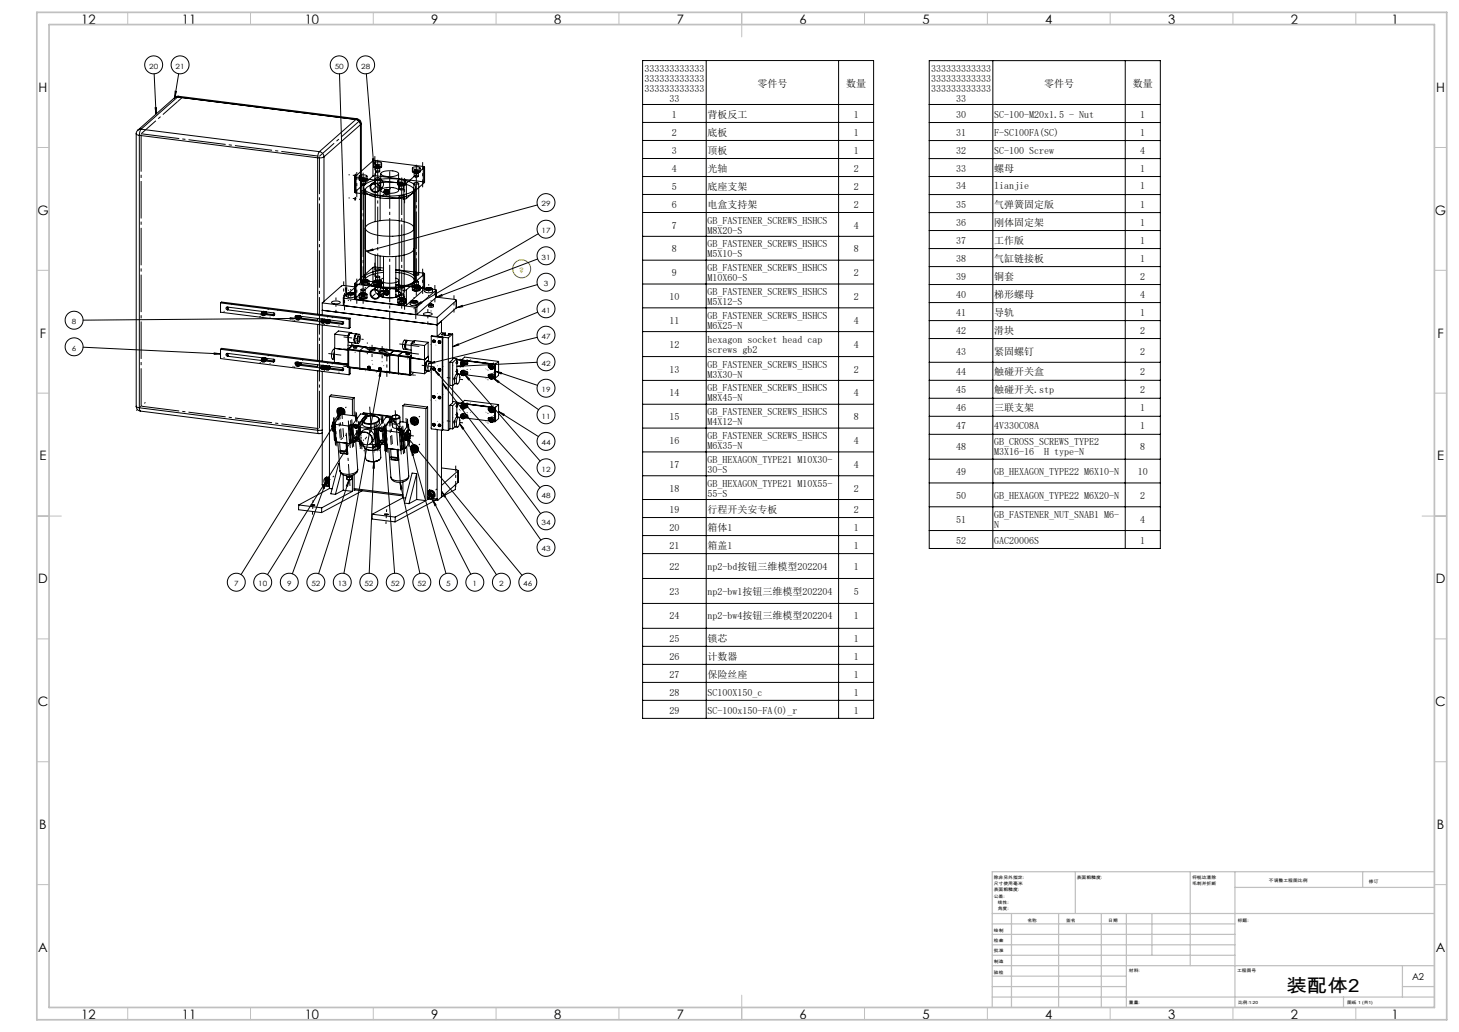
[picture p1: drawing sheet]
<svg xmlns="http://www.w3.org/2000/svg" width="594mm" height="420mm" viewBox="0 0 594 420" stroke-linecap="round" stroke-linejoin="round" font-family="sans-serif">
<defs><g id="words">
<text font-size="7.4" x="523.7" y="403.5">装配体2</text>
<g font-size="5.3">
<text x="33.1" y="9.9">12</text>
<text x="74.1" y="9.9">11</text>
<text x="124.1" y="9.9">10</text>
<text x="175.6" y="9.9">9</text>
<text x="225.6" y="9.9">8</text>
<text x="275.6" y="9.9">7</text>
<text x="325.6" y="9.9">6</text>
<text x="375.6" y="9.9">5</text>
<text x="425.6" y="9.9">4</text>
<text x="475.6" y="9.9">3</text>
<text x="525.6" y="9.9">2</text>
<text x="566.6" y="9.9">1</text>
<text x="15.7" y="37.4">H</text>
<text x="584.7" y="37.4">H</text>
<text x="15.2" y="87.4">G</text>
<text x="584.2" y="87.4">G</text>
<text x="16.2" y="137.4">F</text>
<text x="585.2" y="137.4">F</text>
<text x="16.1" y="187.4">E</text>
<text x="585.1" y="187.4">E</text>
<text x="15.5" y="237.4">D</text>
<text x="584.5" y="237.4">D</text>
<text x="15.4" y="287.4">C</text>
<text x="584.4" y="287.4">C</text>
<text x="16" y="337.4">B</text>
<text x="585" y="337.4">B</text>
<text x="15.5" y="387.4">A</text>
<text x="584.5" y="387.4">A</text>
<text x="33.1" y="414.9">12</text>
<text x="74.1" y="414.9">11</text>
<text x="124.1" y="414.9">10</text>
<text x="175.6" y="414.9">9</text>
<text x="225.6" y="414.9">8</text>
<text x="275.6" y="414.9">7</text>
<text x="325.6" y="414.9">6</text>
<text x="375.6" y="414.9">5</text>
<text x="425.6" y="414.9">4</text>
<text x="475.6" y="414.9">3</text>
<text x="525.6" y="414.9">2</text>
<text x="566.6" y="414.9">1</text>
</g>
<g font-size="4.1">
<text x="262.4" y="29.2">333333333333</text>
<text x="379.1" y="29.2">333333333333</text>
<text x="262.4" y="33.2">333333333333</text>
<text x="308.4" y="35.3">零件号</text>
<text x="344.5" y="35.3">数量</text>
<text x="379.1" y="33.3">333333333333</text>
<text x="425.1" y="35.3">零件号</text>
<text x="461.2" y="35.3">数量</text>
<text x="262.4" y="37.3">333333333333</text>
<text x="272.5" y="41.4">33</text>
<text x="379.1" y="37.3">333333333333</text>
<text x="389.2" y="41.4">33</text>
<text x="273.6" y="47.9">1</text>
<text x="288" y="47.9">背板反工</text>
<text x="347.6" y="47.9">1</text>
<text x="389.2" y="47.9">30</text>
<text x="404.7" y="47.9">SC-100-M20x1.5 - Nut</text>
<text x="464.3" y="47.9">1</text>
<text x="273.6" y="55.2">2</text>
<text x="288" y="55.2">底板</text>
<text x="347.6" y="55.2">1</text>
<text x="389.2" y="55.2">31</text>
<text x="404.7" y="55.2">F-SC100FA(SC)</text>
<text x="464.3" y="55.2">1</text>
<text x="273.6" y="62.5">3</text>
<text x="288" y="62.5">顶板</text>
<text x="347.6" y="62.5">1</text>
<text x="389.2" y="62.6">32</text>
<text x="404.7" y="62.6">SC-100 Screw</text>
<text x="464.3" y="62.6">4</text>
<text x="273.6" y="69.9">4</text>
<text x="288" y="69.9">光轴</text>
<text x="347.6" y="69.9">2</text>
<text x="389.2" y="69.9">33</text>
<text x="404.7" y="69.9">螺母</text>
<text x="464.3" y="69.9">1</text>
<text x="273.6" y="77.2">5</text>
<text x="288" y="77.2">底座支架</text>
<text x="347.6" y="77.2">2</text>
<text x="389.2" y="77">34</text>
<text x="404.7" y="77">lianjie</text>
<text x="464.3" y="77">1</text>
<text x="273.6" y="84.5">6</text>
<text x="288" y="84.5">电盒支持架</text>
<text x="347.6" y="84.5">2</text>
<text x="389.2" y="84.5">35</text>
<text x="404.7" y="84.5">气弹簧固定版</text>
<text x="464.3" y="84.5">1</text>
<text x="273.6" y="93">7</text>
<text x="288" y="91">GB_FASTENER_SCREWS_HSHCS</text>
<text x="288" y="95.1">M8X20-S</text>
<text x="347.6" y="93">4</text>
<text x="389.2" y="91.9">36</text>
<text x="404.7" y="91.9">刚体固定架</text>
<text x="464.3" y="91.9">1</text>
<text x="288" y="100.7">GB_FASTENER_SCREWS_HSHCS</text>
<text x="389.2" y="99.2">37</text>
<text x="404.7" y="99.2">工作版</text>
<text x="464.3" y="99.2">1</text>
<text x="273.6" y="102.7">8</text>
<text x="288" y="104.8">M5X10-S</text>
<text x="347.6" y="102.7">8</text>
<text x="389.2" y="106.5">38</text>
<text x="404.7" y="106.5">气缸链接板</text>
<text x="464.3" y="106.5">1</text>
<text x="273.6" y="112.4">9</text>
<text x="288" y="110.4">GB_FASTENER_SCREWS_HSHCS</text>
<text x="347.6" y="112.4">2</text>
<text x="389.2" y="113.8">39</text>
<text x="404.7" y="113.8">铜套</text>
<text x="464.3" y="113.8">2</text>
<text x="288" y="114.5">M10X60-S</text>
<text x="272.5" y="122.1">10</text>
<text x="288" y="120.1">GB_FASTENER_SCREWS_HSHCS</text>
<text x="288" y="124.2">M5X12-S</text>
<text x="347.6" y="122.1">2</text>
<text x="389.2" y="121.2">40</text>
<text x="404.7" y="121.2">梯形螺母</text>
<text x="464.3" y="121.2">4</text>
<text x="272.5" y="131.8">11</text>
<text x="288" y="129.8">GB_FASTENER_SCREWS_HSHCS</text>
<text x="347.6" y="131.8">4</text>
<text x="389.2" y="128.5">41</text>
<text x="404.7" y="128.5">导轨</text>
<text x="464.3" y="128.5">1</text>
<text x="288" y="133.9">M6X25-N</text>
<text x="389.2" y="135.8">42</text>
<text x="404.7" y="135.8">滑块</text>
<text x="464.3" y="135.8">2</text>
<text x="272.5" y="141.5">12</text>
<text x="288" y="139.5">hexagon socket head cap</text>
<text x="288" y="143.5">screws gb2</text>
<text x="347.6" y="141.5">4</text>
<text x="288" y="149.6">GB_FASTENER_SCREWS_HSHCS</text>
<text x="389.2" y="144.3">43</text>
<text x="404.7" y="144.3">紧固螺钉</text>
<text x="464.3" y="144.3">2</text>
<text x="272.5" y="151.7">13</text>
<text x="288" y="153.7">M3X30-N</text>
<text x="347.6" y="151.7">2</text>
<text x="389.2" y="152.8">44</text>
<text x="404.7" y="152.8">触碰开关盒</text>
<text x="464.3" y="152.8">2</text>
<text x="272.5" y="161.4">14</text>
<text x="288" y="159.3">GB_FASTENER_SCREWS_HSHCS</text>
<text x="347.6" y="161.4">4</text>
<text x="389.2" y="159.9">45</text>
<text x="404.7" y="159.9">触碰开关.stp</text>
<text x="464.3" y="159.9">2</text>
<text x="288" y="163.4">M8X45-N</text>
<text x="389.2" y="167.4">46</text>
<text x="404.7" y="167.4">三联支架</text>
<text x="464.3" y="167.4">1</text>
<text x="272.5" y="171.1">15</text>
<text x="288" y="169">GB_FASTENER_SCREWS_HSHCS</text>
<text x="288" y="173.1">M4X12-N</text>
<text x="347.6" y="171.1">8</text>
<text x="288" y="178.7">GB_FASTENER_SCREWS_HSHCS</text>
<text x="389.2" y="174.8">47</text>
<text x="404.7" y="174.8">4V330C08A</text>
<text x="464.3" y="174.8">1</text>
<text x="272.5" y="180.8">16</text>
<text x="288" y="182.8">M6X35-N</text>
<text x="347.6" y="180.8">4</text>
<text x="389.2" y="183.3">48</text>
<text x="404.7" y="181.2">GB_CROSS_SCREWS_TYPE2</text>
<text x="404.7" y="185.3">M3X16-16</text>
<text x="425.1" y="185.3">H type-N</text>
<text x="464.3" y="183.3">8</text>
<text x="272.5" y="190.4">17</text>
<text x="288" y="188.4">GB_HEXAGON_TYPE21 M10X30-</text>
<text x="347.6" y="190.4">4</text>
<text x="288" y="192.5">30-S</text>
<text x="389.2" y="193.4">49</text>
<text x="404.7" y="193.4">GB_HEXAGON_TYPE22 M6X10-N</text>
<text x="463.2" y="193.4">10</text>
<text x="272.5" y="200.1">18</text>
<text x="288" y="198.1">GB_HEXAGON_TYPE21 M10X55-</text>
<text x="288" y="202.2">55-S</text>
<text x="347.6" y="200.1">2</text>
<text x="389.2" y="203.1">50</text>
<text x="404.7" y="203.1">GB_HEXAGON_TYPE22 M6X20-N</text>
<text x="464.3" y="203.1">2</text>
<text x="272.5" y="208.7">19</text>
<text x="288" y="208.7">行程开关安专板</text>
<text x="347.6" y="208.7">2</text>
<text x="272.5" y="216">20</text>
<text x="288" y="216">箱体1</text>
<text x="347.6" y="216">1</text>
<text x="389.2" y="212.8">51</text>
<text x="404.7" y="210.7">GB_FASTENER_NUT_SNAB1 M6-</text>
<text x="404.7" y="214.8">N</text>
<text x="464.3" y="212.8">4</text>
<text x="389.2" y="221.3">52</text>
<text x="404.7" y="221.3">GAC20006S</text>
<text x="464.3" y="221.3">1</text>
<text x="272.5" y="223.3">21</text>
<text x="288" y="223.3">箱盖1</text>
<text x="347.6" y="223.3">1</text>
<text x="272.5" y="231.8">22</text>
<text x="288" y="231.8">np2-bd按钮三维模型202204</text>
<text x="347.6" y="231.8">1</text>
<text x="272.5" y="241.9">23</text>
<text x="288" y="241.9">np2-bw1按钮三维模型202204</text>
<text x="347.6" y="241.9">5</text>
<text x="272.5" y="252.1">24</text>
<text x="288" y="252.1">np2-bw4按钮三维模型202204</text>
<text x="347.6" y="252.1">1</text>
<text x="272.5" y="261.1">25</text>
<text x="288" y="261.1">锁芯</text>
<text x="347.6" y="261.1">1</text>
<text x="272.5" y="268.4">26</text>
<text x="288" y="268.4">计数器</text>
<text x="347.6" y="268.4">1</text>
<text x="272.5" y="275.7">27</text>
<text x="288" y="275.7">保险丝座</text>
<text x="347.6" y="275.7">1</text>
<text x="272.5" y="283.1">28</text>
<text x="288" y="283.1">SC100X150_c</text>
<text x="347.6" y="283.1">1</text>
<text x="272.5" y="290.4">29</text>
<text x="288" y="290.4">SC-100x150-FA(0)_r</text>
<text x="347.6" y="290.4">1</text>
</g>
<text font-size="3.9" x="574.9" y="398.8">A2</text>
<g font-size="2.9">
<text x="60.7" y="27.9">20</text>
<text x="71.5" y="27.9">21</text>
<text x="136.3" y="27.9">50</text>
<text x="147" y="27.9">28</text>
<text x="220.5" y="84">29</text>
<text x="220.5" y="94.8">17</text>
<text x="220.5" y="105.6">31</text>
<text x="221.4" y="116.4">3</text>
<text x="29.3" y="131.9">8</text>
<text x="220.5" y="127.2">41</text>
<text x="220.5" y="138">47</text>
<text x="29.3" y="142.7">6</text>
<text x="220.5" y="148.8">42</text>
<text x="220.5" y="159.5">19</text>
<text x="220.5" y="170.4">11</text>
<text x="220.5" y="181.2">44</text>
<text x="220.5" y="191.9">12</text>
<text x="220.5" y="202.8">48</text>
<text x="220.5" y="213.5">34</text>
<text x="220.5" y="224.3">43</text>
<text x="95.3" y="238.5">7</text>
<text x="105.1" y="238.5">10</text>
<text x="116.9" y="238.5">9</text>
<text x="126.8" y="238.5">52</text>
<text x="137.5" y="238.5">13</text>
<text x="148.3" y="238.5">52</text>
<text x="159.1" y="238.5">52</text>
<text x="169.9" y="238.5">52</text>
<text x="181.7" y="238.5">5</text>
<text x="192.4" y="238.5">1</text>
<text x="203.2" y="238.5">2</text>
<text x="213.1" y="238.5">46</text>
</g>
<text font-size="2.9" fill="#808000" x="211.4" y="111">?</text>
<g font-size="1.7">
<text x="404.6" y="357.8">除非另外指定:</text>
<text x="438.4" y="357.8">表面粗糙度:</text>
<text x="485.3" y="357.7">将锐边清除</text>
<text x="516.6" y="359.2">不调整工程图比例</text>
<text x="557.3" y="359.4">修订</text>
<text x="404.6" y="360.3">尺寸使用毫米</text>
<text x="404.6" y="362.8">表面粗糙度:</text>
<text x="404.6" y="365.3">公差:</text>
<text x="485.3" y="360.2">毛刺并折断</text>
<text x="406.2" y="370.3">角度:</text>
<text x="406.2" y="367.8">线性:</text>
<text x="418.3" y="375.2">名称</text>
<text x="434" y="375.1">签名</text>
<text x="451.2" y="375.1">日期</text>
<text x="504" y="375.1">标题:</text>
<text x="404.6" y="383.5">检查</text>
<text x="404.7" y="379.3">绘制</text>
<text x="404.6" y="387.5">批准</text>
<text x="404.7" y="392">制造</text>
<text x="459.6" y="395.7">材料:</text>
<text x="503.6" y="395.7">工程图号</text>
<text x="404.7" y="396.3">验检</text>
<text x="459.6" y="408.7">重量:</text>
<text x="504.1" y="408.8">比例:1:20</text>
<text x="548.5" y="408.8">图纸 1 (共1)</text>
</g>
</g></defs>
<g fill="none" stroke="#000" stroke-width=".41">
<path d="M62.8 30l.7 16.4M71 39.8l-14.9 13.2M71.3 37.1l.5 .1-.6 2.5zM72.3 39.5l-1.3 .3M72.3 39.5l72.6 9.1M72.3 39.5l-14.9 13.1M72.6 39.2h-.7l-.9 .6M72.6 39.2l-.3 .3M72.6 39.2l72.6 9.1M72.7 30l-1.5 9.7M138.2 30l2.8 89.8M149.2 30l3 37.2"/>
<path d="M261.6 24.6h94.1v267.8h-94.1zM287.5 24.6v267.8M341.4 24.6v267.8M378.3 24.7h94.1v198.5h-94.1zM404.2 24.7v198.5M458.1 24.7v198.5M55.5 54.5l1.2 .6M55.5 54.5v110.8M56.1 53l-.6 1.5M56.7 55.1l72.6 9.1M56.7 55.1v110.9M57.4 52.6l-.5 1-.2 1.5"/>
<path d="M57.4 52.6l-1.3 .4M57.4 52.6l72.6 9.1M63.1 43.9l.6-.1-.2 2.6zM144.9 48.6a2.21 2.21 0 0 1 1.9 2.1M144.9 48.6l-14.9 13.1M145.2 48.3a2.21 2.21 0 0 1 1.9 2.1M145.2 48.3l-.3 .3M146.8 50.7v64.3M146.8 50.7l-14.9 13.1M147.1 50.4l-.3 .3M147.1 50.4v64.3M261.6 42.5h94.1"/>
<path d="M261.6 49.8h94.1M261.6 57.2h94.1M378.3 42.5h94.1M378.3 49.9h94.1M378.3 57.2h94.1M129.3 64.2v63.7M130 61.7l-.6 1.4-.1 1.1M130 61.7a2.21 2.21 0 0 1 1.9 2.1M131.9 63.8l-1.1 .4h-1.5M131.9 63.8v58.8M144.4 72.1v6.2M144.5 78.2l.5 .3"/>
<path d="M144.5 71.9l.5 .4M144.5 71.9v6.3M144.7 70.9v1.1a.54 .54 0 0 1-.4-.5 .54 .54 0 0 1 .3-.5zM145 72.3l19.4 2.4M145 78.5l19.4 2.5M145 72.3v6.2M146.2 71.7v1.5M146.3 71.5l1.5-.4 1.6 .5a2.57 2.57 0 0 1-3.2 .1zM146.3 73l1.5-.4 1.1 .2 .5 .3a2.57 2.57 0 0 1-3.2 .1zM146.8 77.9v37.1M146.9 73a1.38 1.38 0 0 1 1.9 .3 1.34 1.34 0 0 1-1.9-.3zM146.9 77.8a1.34 1.34 0 0 1 1.9 .2 1.31 1.31 0 0 1-1.9-.2z"/>
<path d="M146.9 73.3l.1 .1M147 73.3v1.8M147 73.2a1.03 1.03 0 0 1 1.6 .2 1.15 1.15 0 0 1-1.6-.2zM147 74.9a1.11 1.11 0 0 1 1.6 .3 1.15 1.15 0 0 1-1.6-.3zM148.1 76.3v37.1M148.7 73.3v1.8M148.7 77.5v36.6M148.7 75a21.7 21.7 0 0 1 15-1.9 6.2 6.2 0 0 1 5.5 3 3.4 3.4 0 0 1-2.8 2.6 24.7 24.7 0 0 1-17.4-1 1.54 1.54 0 0 1-.3-2.7zM148.8 73.3l-.2 .1M148.8 77.9v37.1M149.3 76.3a21.8 21.8 0 0 1 16.2-1.2l1.6 .6a1.71 1.71 0 0 1 1.5 1.6 1.71 1.71 0 0 1-1.1 1.7 22.6 22.6 0 0 1-18-.1 1.48 1.48 0 0 1-.2-2.6zM149.4 71.7v1.5"/>
<path d="M151.2 74.8a2.03 2.03 0 0 1 3.1 .7 2.03 2.03 0 0 1-1.3 2.9 2.16 2.16 0 0 1-2.1-1.2 2.16 2.16 0 0 1 .3-2.4zM151.7 64.6h.5v2.6zM151.8 71.7l-7.3 6.5M151.8 65.5l-7.3 6.4M151.8 65.5v6.2M152.2 66.4v1.5M152.3 66.2l2-.3 1.1 .5a2.77 2.77 0 0 1-3.2 0zM152.3 67.8l2-.4 1.1 .5a2.77 2.77 0 0 1-3.2 .1zM152.8 72.7v17.5M152.8 67.8a1.31 1.31 0 0 1 1.9 .2 1.34 1.34 0 0 1-1.9-.2zM152.8 72.5a1.34 1.34 0 0 1 1.9 .3 1.38 1.38 0 0 1-1.9-.3zM152.8 68l.2 .2"/>
<path d="M152.9 71.5l-1.1 .2M152.9 65.3l-1.1 .2M152.9 71.5l19.4 2.5M152.9 65.3l19.4 2.5M152.9 65.3v6.2M152.9 68.1v1.7M153 68a1.14 1.14 0 0 1 1.6 .2 1.14 1.14 0 0 1-1.6-.2zM153 69.7a1.14 1.14 0 0 1 1.6 .2 1.14 1.14 0 0 1-1.6-.2zM153.2 73.4a1.79 1.79 0 0 1 2.8 .7 1.79 1.79 0 0 1-1.6 2.5 1.91 1.91 0 0 1-1.2-3.2zM153.2 73.4l-1.7 1.5M154.6 68.1v1.7M154.7 68l-.1 .2"/>
<path d="M154.8 72.7v17.1M155 70.7v6.8M155.3 70.3a7.4 7.4 0 0 1 6.9 .1l.1 .2a5.1 5.1 0 0 1-5.6 1.1l-1.4-.5-.3-.5zM155.3 77.1a7.3 7.3 0 0 1 6.9 .1l.1 .3a4.8 4.8 0 0 1-4.9 1.1l-2.1-.6-.3-.5zM155.4 66.4v1.5M155.6 76.2l-1.6 1.5M156.9 77.2l-.2 .2M157 77.3l-.2 .2M157.2 77.6l-.2 .2M157.9 78.3l-.2 .2M158.2 78.7l-.2 .1M158.2 78.7l-.2 .2"/>
<path d="M161.9 73.6v1.6M162 73.5l1.5-.4 1.6 .5a2.63 2.63 0 0 1-3.2 0zM162 74.9l2.1-.3 1 .5a2.63 2.63 0 0 1-3.2 .1zM162.3 70.7v6.8M162.5 79.9v37.1M162.6 75a1.34 1.34 0 0 1 1.9 .3 1.38 1.38 0 0 1-1.9-.3zM162.6 79.7a1.26 1.26 0 0 1 1.9 .3 1.38 1.38 0 0 1-1.9-.3zM162.6 75.3l.1 .1M162.7 75.3v1.7M162.7 75.2a1.18 1.18 0 0 1 1.6 .2 1.18 1.18 0 0 1-1.6-.2zM162.7 76.9a1.18 1.18 0 0 1 1.6 .2 1.18 1.18 0 0 1-1.6-.2zM164.4 75.3v1.7"/>
<path d="M164.4 74.7v6.3M164.5 75.3l-.2 .1M164.5 79.9v37.1M165.1 73.6v1.6M165.5 74.6l-1.1 .1M165.5 74.6v6.2M167.9 68.4v1.5M168 68.2l1.4-.3 1.2 .1 .5 .4a2.58 2.58 0 0 1-3.2 0zM168 69.7l1.4-.3 1.2 .1 .5 .4a2.72 2.72 0 0 1-3.2 0zM168.5 74.6v17.9M168.5 69.8a1.37 1.37 0 0 1 1.9 .2 1.37 1.37 0 0 1-1.9-.2zM168.5 74.5a1.41 1.41 0 0 1 1.9 .2 1.32 1.32 0 0 1-1.9-.2z"/>
<path d="M168.5 70l.2 .1M168.6 70v1.8M168.7 77.5v36.6M168.7 70a1.1 1.1 0 0 1 1.6 .1 1.1 1.1 0 0 1-1.6-.1zM168.7 71.7a1.1 1.1 0 0 1 1.6 .2 1.1 1.1 0 0 1-1.6-.2zM169.3 76.3v37.1M170.3 70v1.8M170.4 70l-.1 .1M170.5 74.6v37.2M171.1 68.4v1.5M172.3 74l.5 .3M172.3 67.8l.5 .3-7.3 6.5"/>
<path d="M172.3 67.8v6.2M172.8 74.3l-7.3 6.5M172.9 68l-.1 6.3M261.6 64.5h94.1M261.6 71.8h94.1M261.6 79.1h94.1M378.3 64.5h94.1M378.3 71.8h94.1M378.3 79.2h94.1M144.6 80.4l.3 .3-.4 .8zM149.1 92a18.3 18.3 0 0 1 13.4-2.2 7.9 7.9 0 0 1 6 2.6 2.22 2.22 0 0 1-2 2.5 23.8 23.8 0 0 1-16.4-.4l-.6-.4a1.4 1.4 0 0 1-.4-2.1zM165.5 80.8l-1.1 .2"/>
<path d="M168.6 92.9l-.1 8.7a7.9 7.9 0 0 1-6.1 2.6 20.7 20.7 0 0 1-12.9-1.8l-.8-1.2M218.8 83.4l-69.4 18.9M219.1 95.1l-49.8 29.2M261.6 86.5h94.1M261.6 96.2h94.1M378.3 86.5h94.1M378.3 93.8h94.1M140.6 117.2h.6l-.2 2.6zM140.9 119.9l.1 .2M140.9 119.9l-.1 .3M141.3 119.6a2.26 2.26 0 0 1 3 0M141.3 119.6l-1.5 1.6 .3 .2"/>
<path d="M141.3 119.6l-.1 1a2.51 2.51 0 0 0 3.2 0l-.1-1M141.3 119.6a2.44 2.44 0 0 0 3 0M141.3 119.6l-.4 .3M141.6 119.3l1.2-.3a.76 .76 0 0 1 1.2 .6l-1.1 .3a.84 .84 0 0 1-1.3-.6zM142.1 119.3l1.4 .1-.8 .4-.6-.2zM143.4 119.5v.1M144.4 115.4v6.2M144.5 115.3l.5 .4M144.5 115.3v6.2M144.7 116.8l-5.5-.5-8 7M145 115.7v6.2M145 115.7l19.4 2.4"/>
<path d="M146.2 119.8v1.5M146.3 119.5l1.5-.3 1.6 .5a2.57 2.57 0 0 1-3.2 .1zM146.9 114.9a1.34 1.34 0 0 1 1.9 .2 1.31 1.31 0 0 1-1.9-.2zM146.9 119.6a1.38 1.38 0 0 1 1.9 .3 1.26 1.26 0 0 1-1.9-.3zM147 117.8v1.8M147 117.7a1.11 1.11 0 0 1 1.6 .3 1.06 1.06 0 0 1-1.6-.3zM147 119.5a1.07 1.07 0 0 1 1.6 .2 1.1 1.1 0 0 1-1.6-.2zM147 119.5l-.1 .1M147.2 114.7l-5.1 4.4M147.2 114.4a2.17 2.17 0 0 1 3 0M147.2 114.4v1.1l1.2 .4 1.7-.3 .1-1.2M147.2 114.4a2.39 2.39 0 0 0 3 0"/>
<path d="M147.4 114.1l1.4-.3a.8 .8 0 0 1 1.2 .6l-1.2 .3a1.01 1.01 0 0 1-1.4-.6zM148.1 114.1l1.3 .1-.8 .3-.6-.1zM148.6 119.5l.2 .1M148.7 117.8v1.8M149.4 114.3v.1M149.4 102.3l2.3-1 .2 .6zM149.4 119.8v1.5M150.2 114.5l5.9 .7M151.2 118.2a2.03 2.03 0 0 1 3.1 .7 2.03 2.03 0 0 1-1.3 2.8 2.16 2.16 0 0 1-2.1-1.2 2.16 2.16 0 0 1 .3-2.3zM151.5 118.3a1.78 1.78 0 0 1 2.7 .7 1.78 1.78 0 0 1-1.5 2.4 1.91 1.91 0 0 1-1.2-3.1zM151.8 115.1l-7.3 6.4M151.8 108.8l-7.3 6.5"/>
<path d="M151.8 108.8v6.3M152.2 114.5v1.5M152.3 115.8l2-.3 1.1 .5a2.7 2.7 0 0 1-3.2 0zM152.3 114.3l2-.3 1.1 .5a2.77 2.77 0 0 1-3.2 0zM152.8 103.8v6M152.8 115.9a1.35 1.35 0 0 1 1.9 .3 1.44 1.44 0 0 1-1.9-.3zM152.8 109.7a1.34 1.34 0 0 1 1.9 .2 1.38 1.38 0 0 1-1.9-.2zM152.8 114.4a1.26 1.26 0 0 1 1.9 .2 1.38 1.38 0 0 1-1.9-.2zM152.9 114.9l-1.1 .2M152.9 108.7l-1.1 .1M152.9 114.9l3.2 .4M152.9 108.7v6.2"/>
<path d="M152.9 108.7l3.2 .4M152.9 112.6v1.8M153 112.5a1.09 1.09 0 0 1 1.6 .2 1.18 1.18 0 0 1-1.6-.2zM153 114.2a1.18 1.18 0 0 1 1.6 .3 1.18 1.18 0 0 1-1.6-.3zM153 114.2l-.2 .2M153.2 116.8l-1.7 1.5M154 119.6v.2M154.1 119l2-.7-1.4 .5-.7 .6a1.78 1.78 0 0 0 2.2 1.5 8.5 8.5 0 0 0 7.1-1l-.4-.9-1.8-.7 1.5 .4a.99 .99 0 0 1 .8 1.2 9.5 9.5 0 0 1-9.2 .4 .7 .7 0 0 1-.1-1.3zM154.6 114.2l.1 .2M154.6 112.6v1.8M154.8 104.2v5.6M155 114.1v6.6l1.1-.7"/>
<path d="M155.4 114.5v1.5M155.6 119.6l-1.6 1.5M156.1 118.4l-1.5 .5a.88 .88 0 0 0-.6 1.2l.2 .2M156.1 110a9.9 9.9 0 0 0-8 3 2.56 2.56 0 0 0 2.4 2.6 25.1 25.1 0 0 0 17.5-.5 1.82 1.82 0 0 0 1.2-1.9 1.82 1.82 0 0 0-1.6-1.7l-2.8-1-3.7-.5M156.1 110.8a12.5 12.5 0 0 0-7.2 2.5 1.7 1.7 0 0 0 1.2 2.5 23.2 23.2 0 0 0 17.4-.2 1.71 1.71 0 0 0 1.1-1.8 1.71 1.71 0 0 0-1.5-1.5l-2.6-.9-3.4-.6M156.1 113.2h-.1a.88 .88 0 0 0-1 1 .88 .88 0 0 0 1.1 .8 7.4 7.4 0 0 0 6.1-.8l-.2-.7-.9-.3M156.1 104.3v16.7M156.9 118.1l-.2 .2M157 118.2l-.2 .2M157.2 118.5l-.2 .2M157.9 119.3l-.2 .1M158.2 119.6l-.2 .1"/>
<path d="M158.2 119.6l-.2 .2M161.1 118.4l2.2 1-.2 .9M161.1 104.3v16.5M161.1 115.8l12.1 1.6M161.1 115.9l11.2 1.5M161.1 109.7l11.2 1.4M162.3 114.1l-.1 6.6-1.1-.7M162.6 116.9a1.26 1.26 0 0 1 1.9 .2 1.38 1.38 0 0 1-1.9-.2zM162.7 119.8v1.8M162.7 119.8a1.14 1.14 0 0 1 1.6 .1 1.14 1.14 0 0 1-1.6-.1zM163.3 119.6v.2M164.4 119.8v1.8"/>
<path d="M164.4 118.1v6.2M165.5 118l-1.1 .1M165.5 118v6.2M167.9 116.5v1.5M168 117.8l1.4-.3 1.2 .1 .5 .4a2.72 2.72 0 0 1-3.2 0zM168 116.3l1.4-.4 1.2 .2 .5 .4a2.72 2.72 0 0 1-3.2 0zM168.5 117.9a1.38 1.38 0 0 1 2 .2 1.47 1.47 0 0 1-2-.2zM168.5 101.5v10.3M168.5 111.6a1.41 1.41 0 0 1 1.9 .3 1.32 1.32 0 0 1-1.9-.3zM168.5 116.4a1.41 1.41 0 0 1 1.9 .2 1.41 1.41 0 0 1-1.9-.2zM168.6 114.6v1.7M168.7 114.5a1.15 1.15 0 0 1 1.6 .2 1.15 1.15 0 0 1-1.6-.2z"/>
<path d="M168.7 116.2a1.15 1.15 0 0 1 1.6 .2 1.15 1.15 0 0 1-1.6-.2zM168.7 116.2l-.2 .2M170.3 116.2l.1 .2M170.3 114.6v1.7M171.1 116.5v1.5M172.3 117.4l.5 .3M172.3 111.1l.6 .3-7.4 6.6M172.3 111.1v6.3M172.8 117.7l-7.3 6.5M172.9 111.4l-.1 6.3M173 117.7l-.1 .9a2.7 2.7 0 0 0 3.2 0l-.1-.9M173 117.7l1.2 .5 1.3-.1 .5-.4"/>
<path d="M173 117.6a2.17 2.17 0 0 1 3 0M173.4 117.3l1.2-.2a.75 .75 0 0 1 1.2 .5l-1.8 .3-.6-.2zM173.9 117.4h1.3l-.9 .3-.5-.1zM175.2 117.5v.1M176 117.7l1.5 .4M177.5 118v3.1M177.5 118.1l-7.8 6.8M218.8 115.8l-33 9.5M218.9 105.4l-41.4 15.7M261.6 105.9h94.1M261.6 115.6h94.1M378.3 101.2h94.1"/>
<path d="M378.3 108.5h94.1M378.3 115.8h94.1M89.8 123.3l52.3 6.6M89.8 123.3l.4-.4 52.4 6.6M89.8 123.3v3.8l52.3 6.5M92.5 125v.4l.5 .3-.4 .4M92.6 126.1a.56 .56 0 0 1-.6-.6 .56 .56 0 0 1 .6-.5l14.4 1.8M92.6 126.1l14.1 1.8M106.5 127.2a.89 .89 0 0 1 1.4-.2 .89 .89 0 0 1-.3 1.4 .86 .86 0 0 0 0-1.1 .86 .86 0 0 0-1.1-.1zM106.7 128l-.1-.4 .4-.2 .4 .6M106.7 128l.4 .3M106.8 127.7l.3 .3"/>
<path d="M106.8 127.7l.1 .2M106.8 127.7h.1M106.9 127.9l-.2 .1M106.9 127.9l.2 .1M107.1 128h.3M107.1 128v.3M107.4 128l-.3 .3M107.8 126.9l3.5 .4a.56 .56 0 0 1 .5 .6 .56 .56 0 0 1-.5 .6M108 127.1l-.2-.2 .3 .4M108.1 126.9l.1 .5M108.1 128l3.2 .5M108.2 127.5h.1"/>
<path d="M108.2 127.4l-.2-.5 .2 .5M108.2 126.9v.6zM108.3 126.9l-.1 .6M108.3 127.4l.1-.2-.2 .2M108.3 127.4h.1M108.3 127.5h-.1M108.3 126.9l-.1 .7 3.5 .5M111.7 128.1l-.4 .4M111.7 128.1h.1M118.1 129.3l2.6 .3-2.6 .3zM120.5 128.5l.1 .4M120.6 128.9h-.1a.89 .89 0 0 1 1.5-.1 .89 .89 0 0 1-.3 1.4 .86 .86 0 0 0 0-1.1 .86 .86 0 0 0-1.1-.2z"/>
<path d="M120.6 129.6l.2 .1M120.7 129.6l-86.9 .7M120.7 129.8l.3-.7 .4 .3 .1 .4M120.7 129.8l.4 .2M120.9 129.4l.2 .4M120.9 129.2v.2M120.9 129.4v.3M120.9 129.7l-.2 .1M120.9 129.7l.2 .1M121 128.5h-.4a.57 .57 0 0 0-.5 .6 .57 .57 0 0 0 .5 .5M121 129.3l-.4 .3M121.1 129.8h.4"/>
<path d="M121.1 129.8v.2M121.5 129.8l-.4 .2M121.8 128.6l9.4 1.2M122.1 128.9l-.2-.2 .3 .4M122.1 129.8l8.9 1.1M122.1 128.7l.1 .5M122.2 129.2l-.2-.5 .2 .5M122.2 128.7v.5M122.2 129.2h.1M122.2 129.4l7.1 .9v-.7M122.3 128.7l-.1 .5M122.3 129.2h.1"/>
<path d="M122.3 129.3h-.1M122.3 128.7l-.1 .7M122.4 129.1h.1M122.4 129.1h-.1M122.4 129l-.1 .2zM122.4 129l-.1 .2M129.3 132.1v14.6M130.7 130.2a.89 .89 0 0 1 1.4-.1 .89 .89 0 0 1-.3 1.4 .85 .85 0 0 0 0-1.2 .85 .85 0 0 0-1.1-.1zM130.9 131.1l-.1-.4 .4-.3 .4 .3v.4M130.9 131.1l.4 .2M131 130.5l.1 .2M131.1 130.7l.2 .3"/>
<path d="M131.1 130.7v.2M131.1 130.9l-.2 .2M131.1 130.9l.2 .1M131.1 130.5v.2M131.2 123.3l46.8 5.9M131.2 123.3v4.8M131.2 132.3v14.6M131.2 126.3l46.8 5.9M131.3 131h.3l-.3 .3M131.3 131v.3M132.1 129.9l.2 .4M132.2 129.9l.2 .5"/>
<path d="M132.3 130l.1 .5zM132.4 130.5v-.5v.5M132.6 130.4a.89 .89 0 0 1 1.4-.1 .89 .89 0 0 1-.3 1.4 .86 .86 0 0 0 .1-1.1 .86 .86 0 0 0-1.2-.2zM132.8 131.3l.3 .2M132.8 131.3l-.1-.4 .4-.2 .4 .6M132.9 130.8v.1M132.9 130.9l.2 .4M132.9 130.9v.2M132.9 131.1l-.1 .2M132.9 131.1l.2 .2M133 130.7l-.1 .2M133 130.1l-1-.1 .2 .2"/>
<path d="M133.1 131.3h.4M133.1 131.3l.2 .1M133.3 131.4l-.2 .1M133.5 131.3l-.4 .2M133.5 131.3l-.2 .1M133.9 130.2l5.4 .7a.56 .56 0 0 1 .6 .5 .56 .56 0 0 1-.6 .6M134.1 130.2l.1 .6M134.1 130.4l-.2-.2 .3 .4M134.1 131.3l5.2 .7M134.2 130.2v.6zM134.3 130.9l5.5 .7M135 123l.8-.4 1.4-.1a.85 .85 0 0 1 1.3 .8l-2 .4a1.05 1.05 0 0 1-1.5-.7z"/>
<path d="M136.3 136v5.8l5.3 .6M136.3 136l5.4 .7M139.8 121.2v3.1l.3 .1v-3M139.8 131.6l-.5 .4M139.8 131.6h.1M140.1 121.4l29 3.6M141.7 136.7v5.3M142.1 136.4l-.3 1.4 .2 1.4 2.5 .4M142.1 136.4l-.4 .3M142.1 129.9v3.7M142.5 135.6l-.7 .5 .3 .3M142.6 129.5v3.8l-.5 .3"/>
<path d="M142.6 129.5l-.5 .4M143.2 135.4l-5.4-.7-1.5 1.3M143.2 135.4l-.3 .2M143.2 135.4v.3M143.2 139.4v1.3M144.5 121.5l.5 .4M145 136.3a2.46 2.46 0 0 0-.4 2.9M145 121.9l19.4 2.4M145 135.9l-2.5-.3-.4 .8M145.2 136a.7 .7 0 0 0-.7 .2 .7 .7 0 0 0-.2 .7l-.2 1.1a1.06 1.06 0 0 0 .6 1.5M146 136.9a1.26 1.26 0 0 1-.2 2l-.1-1.1zM146 136.2a.72 .72 0 0 1 .7 .3 .72 .72 0 0 1 0 .8l-.1 1.1a.84 .84 0 0 1-.2 .9 .84 .84 0 0 1-.8 .2l-.2-1.7z"/>
<path d="M146.3 136l-1-.1a3.1 3.1 0 0 0-.4 3.7l.9 .2M146.3 121.1l1.5-.4 1.1 .1 .5 .4a2.57 2.57 0 0 1-3.2 .1zM146.8 121.1a1.38 1.38 0 0 1 2 .3 1.41 1.41 0 0 1-2-.3zM156.1 120.8l.1 .2M161.9 121.7v1.5M162 123l2.1-.3 1 .5a2.63 2.63 0 0 1-3.2 0zM162 121.5l1.5-.3 1.6 .5a2.63 2.63 0 0 1-3.2 0zM162.6 123.1a1.35 1.35 0 0 1 1.9 .2 1.35 1.35 0 0 1-1.9-.2zM162.6 121.6a1.31 1.31 0 0 1 1.9 .2 1.34 1.34 0 0 1-1.9-.2zM162.7 121.5a1.14 1.14 0 0 1 1.6 .2 1.14 1.14 0 0 1-1.6-.2zM162.7 121.5l-.1 .1M164.3 121.5l.2 .1"/>
<path d="M165.1 121.7v1.5M165.5 124.2l-1.1 .1M165.7 138.9a2.4 2.4 0 0 0-.4 2.9M165.7 138.5l-.9-.1a3 3 0 0 0-.5 3.7l.9 .1M165.8 138.6a1.52 1.52 0 0 0-1 2 1.1 1.1 0 0 0 .6 1.6M167.1 122.9a2.17 2.17 0 0 1 3 0M167.1 122.9l-.1 .9a2.56 2.56 0 0 0 3.2 0l-.1-.9M167.1 122.9a2.44 2.44 0 0 0 3 0M167.4 122.5l1.2-.2a.83 .83 0 0 1 1.2 .6l-2 .2-.5-.2zM167.4 139.9l5.4 .7M167.4 139.9v5.8l5.4 .7 1.5-1.4M167.7 139.6l-.3 .3"/>
<path d="M167.9 122.6h1.4l-.8 .4zM168.4 138.8l-2.4-.2a3.2 3.2 0 0 0-.4 3.7v-.1M168.5 138.9l.4-.3 5.4 .7M168.6 139l.1 .4-1 .2M168.6 139a.55 .55 0 0 0-.6 0 .55 .55 0 0 0-.3 .6M169.1 125v3h.6M169.2 122.8v.1M169.3 124.3l2.1-1.5 .3 .5zM169.7 124.9l-.6 .1M169.7 124.9v3.1M172.5 127.6l1.9-.4a.94 .94 0 0 1 1.4 .8l-1.7 .4a1.13 1.13 0 0 1-1.6-.8zM174.3 139.3l-1.5 1.3"/>
<path d="M174.3 139.3v5.7M174.6 124.2l-.1 .6 .8 .3 1.1-.2v-.7M174.6 124.2l.7 .3 1.1-.3M174.7 124l.6-.2 .9 .2-.5 .3zM175.2 123.9v.2M175.6 136.8l6.9 .7M175.6 136.8l4.5 .6M175.6 136.8v11.1M175.6 123.9l.4 .1-.7 .2-.3-.1 .2-.2M175.6 123.9h-.4M175.6 123.9v.3M175.8 123.8l.6 .4"/>
<path d="M175.8 123.8h-.8l-.4 .4M176.2 138.6a.55 .55 0 0 0 .1 .6 .55 .55 0 0 0 .6 .2M176.2 138.6a.54 .54 0 0 1 .9-.1 .54 .54 0 0 1-.2 .9M176.2 138.6a.53 .53 0 0 1 .8 0 .53 .53 0 0 1-.1 .8M176.2 139h.1M176.2 139l.3 .3M176.2 138.9h.1M176.2 138.9v.1M176.2 139h.2M176.4 139l.1 .1M176.5 139.3h.1M176.5 138.7h.1"/>
<path d="M176.5 138.7l-.3 .2M176.5 138.7l.4 .2M176.5 138.7v.2M176.5 139.1v.2M176.5 138.9h.1M176.5 138.9l-.3 .1M176.6 138.9h.1M176.6 138.9l-.2 .1M176.6 138.7l.3 .2M176.6 138.7l-.4 .2M176.6 138.8h.1M176.6 139v.3"/>
<path d="M176.6 139h.1M176.6 139l-.1 .3M176.7 139l-.1 .1M176.7 139l.2 .1M176.8 138.9h.1M176.8 138.9l-.2 .2M176.8 138.9l-.3 .2M176.9 139.1l-.3 .2M176.9 139.1h.1M176.9 138.9h.1M176.9 138.9v.2M177.5 121v.1"/>
<path d="M177.5 120.9l7.7 1 .5 .1v.3M177.5 121.1l-7.8 6.9M177.5 121.1l2.3-1.2 .2 .5zM178 129.2v7.7l1.7-1.6M178 132.2l1.7-1.6v4.7M178.5 138.9a.53 .53 0 0 0 0 .6 .53 .53 0 0 0 .6 .1M178.5 138.9a.54 .54 0 0 1 .8-.1 .54 .54 0 0 1-.1 .8M178.5 138.9a.53 .53 0 0 1 .7 0 .53 .53 0 0 1 0 .7M178.5 139.3h.1M178.5 139.3l.3 .3M178.5 139.2v.1M178.5 139.2h.2"/>
<path d="M178.5 139.3h.2M178.8 139.4h.1M178.8 139.6h.1M178.8 138.9h.1M178.8 138.9l-.3 .3M178.8 138.9v.3M178.8 139.4v.2M178.8 139.2h.1M178.8 139.2l-.3 .1M178.8 139.2l.1 .1M178.8 139.2l-.1 .1M178.9 139l.2 .2"/>
<path d="M178.9 138.9v.3M178.9 139l-.2 .2M178.9 139h.1M178.9 139.3h.1M178.9 139.3l-.1 .3M178.9 139.3l-.1 .1M178.9 139.2h.2M178.9 139.3l.2 .1M179 139.2h.1M179 139.2l-.1 .2M179.1 139.4l-.2 .2M179.1 139.4h.1"/>
<path d="M179.1 139.2v.2M179.7 135.3l1.6 .3M180.1 137.4l.2-.2v37.7M180.1 137.4v37.7M180.3 135.7l.7 .1M180.3 135.7l-.6 .5 3 .4 .6-.5-.8-.1M180.3 135.7v.6M181 135.8v.6M181.3 135.6l-.3 .2M181.3 135.6v.8M182.5 136v.6M182.5 137.5v37.7"/>
<path d="M184.3 135.9v10.4l-1.1 1.1M184.3 135.9l-1.8 1.6M184.3 135.9l-1.5-.2-.3 .3M185.7 122.3l-7.7 6.9M185.7 122.3v3M185.7 125.3l-7.7 6.9M185.8 122.2l-.1 3.1M185.8 125.3l2.4-1 .1 .5zM218.8 137.3l-44.3 10.7M218.9 127.1l-34.6 14M261.6 125.3h94.1M261.6 135h94.1"/>
<path d="M378.3 123.1h94.1M378.3 130.5h94.1M378.3 137.8h94.1M33.8 141.3l56 2.7M87.2 143.6l2.6 .4-2.6 .2zM89.8 142.2l.4-.4 51.4 6.5M89.8 142.2v3.7l52.3 6.6M89.8 142.2l51.8 6.5M92.5 143.8v.4l.5 .4-.4 .4M92.6 145a.58 .58 0 0 1-.6-.6 .58 .58 0 0 1 .6-.6l14.4 1.8M92.6 145l14.1 1.7M106.5 146a.89 .89 0 0 1 1.4-.1 .89 .89 0 0 1-.3 1.4 .86 .86 0 0 0 0-1.2 .86 .86 0 0 0-1.1-.1z"/>
<path d="M106.7 146.9l-.1-.4 .4-.3 .4 .3v.4M106.7 146.9l.4 .2M106.8 146.5l.3 .3M106.8 146.5l.1 .2M106.9 146.3l-.1 .2zM106.9 146.7l-.2 .2M106.9 146.7l.2 .1M107.1 146.8h.3M107.1 146.8l.1 .1M107.2 146.9l-.1 .2M107.4 146.9l-.3 .2M107.4 146.8l-.2 .1"/>
<path d="M107.8 145.8l3.5 .4a.56 .56 0 0 1 .5 .5 .56 .56 0 0 1-.5 .6M108 145.8l.2 .4M108 146l-.2-.2 .3 .3M108.1 146.9l3.2 .4M108.2 146.3h.1M108.2 146.3l-.1-.5 .1 .5M108.2 145.8v.5zM108.2 146.5l3.5 .4M108.3 146.2h.1M108.3 145.8l-.1 .5M108.3 146.4h-.1M108.3 145.8l-.1 .7"/>
<path d="M108.4 146.2h.1M108.4 146l-.2 .3M108.4 146.1l-.1 .1M111.7 146.9h.1M111.7 146.9l-.4 .4M120.6 147.7l-.1 .1a.89 .89 0 0 1 1.5-.2 .89 .89 0 0 1-.3 1.4 .86 .86 0 0 0 0-1.1 .86 .86 0 0 0-1.1-.2zM120.6 148.5h.2M120.7 148.6v-.4l.3-.2 .4 .2 .1 .5-.4 .2M120.7 148.6l.4 .3M120.9 148.3l.2 .3M120.9 148.1v.2M120.9 148.3v.2"/>
<path d="M120.9 148.5l-.2 .1M120.9 148.5l.2 .1M121 147.4h-.4a.57 .57 0 0 0-.5 .5 .57 .57 0 0 0 .5 .6M121 148.1l-.4 .4M121.1 148.6l.2 .1M121.3 148.7l-.2 .2M121.8 147.5l9.4 1.2M121.9 147.5l.2 .3M121.9 147.5l.3 .4M122.1 148.7l8.9 1.1M122.1 147.5l.1 .5M122.2 148l-.2-.5 .2 .5"/>
<path d="M122.2 148.1h.1M122.2 148.1l.1-.5v.5M122.2 148.3l7.1 .9v-.7M122.2 147.5v.6M122.3 147.6l-.1 .5M122.3 148h.1M122.4 147.9h.1M122.4 147.9l-.1 .1M122.4 147.8l-.1 .2zM129.3 150.9v24.2M130.7 149.1a.89 .89 0 0 1 1.4-.2 .89 .89 0 0 1-.3 1.4 .85 .85 0 0 0 0-1.1 .85 .85 0 0 0-1.1-.1zM130.9 149.9l-.1-.4 .4-.2 .4 .6"/>
<path d="M130.9 149.9l.4 .3M131 149.4l.1 .2M131.1 149.6l.2 .3M131.1 149.6v.2M131.1 149.8l-.2 .1M131.1 149.8l.2 .1M131.1 149.3v.3M131.2 151.1v46.1M131.3 149.9h.3M131.3 149.9v.3M131.6 149.9l-.3 .3M132.1 148.8l.2 .4"/>
<path d="M132.2 148.8l.2 .5-.1-.5M132.3 148.8l.1 .6M132.4 148.8v.6M132.4 148.9v.5M132.6 149.3a.89 .89 0 0 1 1.4-.2 .89 .89 0 0 1-.3 1.4 .86 .86 0 0 0 0-1.1 .86 .86 0 0 0-1.1-.1zM132.8 150.2l-.1-.5 .4-.2 .4 .7-.4 .2M132.8 150.2l.3 .2M132.9 149.8l.2 .3M132.9 149.8v.2M132.9 150l-.1 .2M132.9 150l.2 .1M133 149.6l-.1 .2z"/>
<path d="M133 148.9l-1-.1 .2 .2M133.1 150.1h.4l-.2 .1M133.1 150.1l.2 .1M133.3 150.2l-.2 .2M133.9 149l5.4 .7a.58 .58 0 0 1 .6 .6 .58 .58 0 0 1-.6 .6M133.9 149.1l.2 .2M134 149l.2 .4M134.1 149.1l.1 .4-.1-.4M134.1 150.2l5.2 .7M134.2 149.1v.5M134.2 149.1v.5zM134.3 149.8l5.5 .7"/>
<path d="M135.4 146.1l.7 .1M136.1 144.1v1.5M136.1 144v.9M136.1 143.2l-.2 1.3 .2 1.6M136.1 142.2a2.46 2.46 0 0 0-1.1 3.2l.4 .7M136.1 141.8l5.5 .7M136.1 141.8v5.7l5.5 .7M136.3 141.7l-.2 .1M139.8 150.5h.1M139.8 150.5l-.5 .4M141.6 149.3l.4 .3M141.6 142.3v7"/>
<path d="M141.6 142.3l.4 .1M141.6 149.3l.4 .1M141.7 142l-.1 .3M141.7 142l.3 .1M142 149.4l4.5 .8M142 149.4l4.5 .6M142 142.4v7M142 142.4l4.5 .5M142 142.1v.3M142 142.1l4.5 .5M142.1 149.6v2.9M142.6 149.7v2.4l-.5 .4"/>
<path d="M143.4 140.5l.4 .1M143.4 140.5l-1.7 1.5M143.8 140.5l4.5 .6M143.8 140.5l-1.8 1.6M143.9 141.1a.75 .75 0 0 0 .5 .7 .75 .75 0 0 0 .8-.3v-.4M143.9 141l1.3 .1-.6 .2zM146.5 150l12.2 1.7M146.5 142.9l10 1.3M146.5 150l12.1 1.5M146.5 142.9v7.1M146.5 142.6v.3M146.5 142.6l10.1 1.3"/>
<path d="M148.3 141.1h.1M148.3 141.1l.7 .1M148.3 141.1l-1.8 1.5M148.8 141.3l.5 .4 1.2-.3M148.8 141.3l.2-.1v.4M148.8 141.3v.2M149.6 149.6l.3 .5h.6M149.8 149.2l-.2 .4M149.8 149.2a.58 .58 0 0 1 .9 0 .58 .58 0 0 1-.2 .9M149.8 149.2a.57 .57 0 0 1 .7 .1 .57 .57 0 0 1 0 .8M149.8 149.7l.4-.2v.4h-.2M149.8 149.7l.2 .2"/>
<path d="M149.9 149.6l-.1 .1M149.9 149.6l.1 .1M150 149.7l.2 .1M150 149.5v.2M150 149.5h.1M150 149.5l-.1 .1M150 149.7l.1 .1M150.1 149.8l-.1 .1M150.1 149.8h.1M150.2 149.8h.1M150.2 142.2a1.74 1.74 0 0 1 2.5 .3 1.74 1.74 0 0 1-2.5-.3zM150.3 142.5a1.95 1.95 0 0 1 2.3 0"/>
<path d="M150.5 141.4l13.5 1.7M150.5 141.4l10 1.2M154.3 149.8a.56 .56 0 0 0 0 .7 .56 .56 0 0 0 .7 .2M154.3 149.8a.57 .57 0 0 1 .9 0 .57 .57 0 0 1-.2 .9M154.3 149.8a.55 .55 0 0 1 .7 .1 .55 .55 0 0 1 0 .8M154.3 150.2l.4-.2 .2 .3-.5 .2M154.3 150.2l.1 .3M154.3 142.7a1.78 1.78 0 0 1 2.5 .3l-1.7 .3-.7-.2zM154.4 150.1l-.1 .1M154.4 150.1l.1 .2M154.4 143a1.83 1.83 0 0 1 2.3 0M154.5 150h.1"/>
<path d="M154.5 150.3l.2 .1M154.5 150v.3M154.5 150l-.1 .1M154.5 150.3l.1 .1M154.6 150.4l-.2 .1M154.6 150.4h.1M154.7 150.4h.1M155.1 150.5l-.2 2.6-.6-.1zM155.1 150.5l-15.1 82.8M156.5 144.2v.5M156.6 143.9l-.1 .3M156.7 143.7l1.3-.1 .3 .2-.2 .3"/>
<path d="M156.7 143.7l-.1 .2M156.7 144.5l-.2 .2M156.7 143.7v.8M157.1 144.6h.8h-.8M158 144.4l-1.3 .1M158 144.4h.6M158 144.4v.5l-1.5-.2M158.1 144.1l-.1 .3M158.1 144.1l.6 .1M158.6 151.5l.1 .2M158.6 144.4l3.6 .5M158.6 151.5l3.6 .5"/>
<path d="M158.6 144.4v7.1M158.7 151.7l3.5 .4M158.7 144.2l-.1 .2M158.7 144.2l3.6 .4M160.5 142.6h.1M160.5 142.6l3.5 .5M160.5 142.6l-1.8 1.6M162.2 152l.1 .1M162.2 152v.1M162.2 144.9v7.1M162.2 144.9l4.5 .6M162.2 152l4.5 .5"/>
<path d="M162.2 152.1l4.6 .6M162.3 144.6l-.1 .3M162.3 144.6l4.5 .6M164 143.1h.1M164 143.1l3.4 .4M164 143.1l-1.7 1.5M165.3 143.8v.4M165.4 143.7h1.2a.76 .76 0 0 1-1.2 0zM165.6 142.3l1.8 .2M166.7 143.8a.77 .77 0 0 1-.5 .6 .77 .77 0 0 1-.9-.2M166.7 152.5l.1 .2M166.7 145.5v7"/>
<path d="M166.7 145.5h.4M166.7 152.5l.4 .1M166.8 145.2l-.1 .3M166.8 152.7h.3M166.8 145.2l.4 .1M166.8 152.7h.1M167.1 145.5v7.1M167.2 145.3l-.1 .2M167.3 145.7v5.7l5.6 .7M167.4 145.6l-.1 .1M167.4 145.1l-.2 .2M167.4 144.7l-.6 .5"/>
<path d="M168.5 151.6l-1.4 1M172.8 140.6l.1 11.5M173.5 148.2l-.2 1.4M174.1 146.9a3 3 0 0 0-.7 4h.2M174.1 147a2.95 2.95 0 0 0-.4 3.9M174.1 151l-1.2 1.1M174.3 145h.1M174.4 145l-1.5 1.4-5.6-.7M174.4 145v2M174.5 148l2.4-.9 .1 .6zM174.9 147.2a.79 .79 0 0 1 .8 .4 .79 .79 0 0 1-.1 .9l-.1 1.1a1.1 1.1 0 0 1-1 1.4l-.2-2zM175.2 147.1l-1-.1a3.4 3.4 0 0 0-.5 4l1 .1"/>
<path d="M175.6 149.1v25.4l4.5 .6M176.2 149.9a.55 .55 0 0 0 .1 .7 .55 .55 0 0 0 .6 .1M176.2 149.9a.54 .54 0 0 1 .8-.1 .54 .54 0 0 1 0 .8M176.2 149.9a.53 .53 0 0 1 .8 0 .53 .53 0 0 1-.1 .8M176.2 150.3l.3 .3M176.2 150.2h.1M176.2 150.2v.1M176.2 150.3h.2M176.4 150.3l.1 .1M176.5 150l-.3 .2M176.5 150.2h-.3M176.5 150.4v.2"/>
<path d="M176.5 150.6h.1M176.5 150.2h.1M176.5 150.2l-.3 .1M176.6 150.2v.1M176.6 150.2l-.2 .1M176.6 150.6h.1M176.6 150l.3 .3M176.6 150h.1M176.6 150.2l.3 .1M176.6 150.1l-.1 .1M176.6 150l-.1 .2M176.6 150v.2"/>
<path d="M176.6 150.3h.1M176.6 150.3l.1 .1M176.6 150.3l-.1 .3M176.7 150.4l-.1 .2M176.7 150.4h.2M176.8 150.3h.1M176.8 150.3l-.3 .1M176.9 150.4l-.3 .2M176.9 150.4h.1M176.9 150.3h.1M176.9 150.3v.1M177 150.7l1.9 1.7-.4 .3z"/>
<path d="M177 150.7l42.9 47.8M177 150.6l-.1 .1M178.5 150.2a.53 .53 0 0 0 0 .6 .53 .53 0 0 0 .6 .2M178.5 150.2a.54 .54 0 0 1 .8-.1 .54 .54 0 0 1-.1 .9M178.5 150.2a.53 .53 0 0 1 .7 0 .53 .53 0 0 1 0 .8M178.5 150.6h.2M178.5 150.6l.3 .3M178.5 150.5v.1M178.7 150.6l.1 .1M178.8 150.3l-.3 .2M178.8 150.4l-.3 .1M178.8 150.2v.3"/>
<path d="M178.8 150.7v.2M178.8 150.9h.1M178.8 150.2l.1 .1M178.8 150.5l-.3 .1M178.8 150.5h.1M178.8 150.5l.1 .1M178.8 150.5l-.1 .1M178.9 150.9h.1M178.9 150.3l.2 .2M178.9 150.3h.1M178.9 150.3v.2M178.9 150.4l-.2 .1"/>
<path d="M178.9 150.7h.1M178.9 150.6v.1M178.9 150.7l-.1 .2M178.9 150.6l-.1 .1M178.9 150.7v.2M178.9 150.5h.2M178.9 150.7h.2M179 150.5h.1M179.1 150.5l-.2 .2M179.1 150.7l-.2 .2M179.1 150.7h.1M179.1 150.5h.1"/>
<path d="M179.1 150.5v.2M180.3 156.1l1.7 1.9-.4 .3zM180.3 156.1l39.8 52.9M183.2 147.4l1.1 .1M183.2 147.4v9.4l1.1 .1 1-.9M184.3 145.8l1.7 .2M184.3 147.5v16.5l-1.1 .9M184.3 141.1l2.2-1.2 .3 .5zM185.2 153.6l-.4 .4 .2 .6M186 152.2a3.3 3.3 0 0 0-.5 4l.7 .1M186 150.5l.3 .4-.3 .6M186 147l.3 .4-.3 .6"/>
<path d="M186 152.2l.8 .1M186 146.3l15.6 2M186 146l-1.7 1.5M186 146v6.2M186 152.1l1.6 .2M186 146.4l2.4 .3M186 149.1l2.5-.4 .1 .5zM186.3 147.9h-.3M186.3 151.4h-.3M186.5 152.3a1.34 1.34 0 0 1 .6 2.1v.4a1.05 1.05 0 0 1-1.1 1.3l-.2-1.8zM187.7 147.2a1.02 1.02 0 0 0 .1 1.3 1.02 1.02 0 0 0 1.3 .2M187.7 147.2a1.06 1.06 0 0 1 1.8-.2 1.06 1.06 0 0 1-.4 1.7"/>
<path d="M187.7 151.2a1.01 1.01 0 0 0 .1 1.3 1.01 1.01 0 0 0 1.3 .2M187.7 151.2a1.05 1.05 0 0 1 1.7-.2 1.05 1.05 0 0 1-.3 1.7M187.7 147.2a1.02 1.02 0 0 1 1.4 .2 1.02 1.02 0 0 1 0 1.3M187.7 151.2a1.01 1.01 0 0 1 1.4 .1 1.01 1.01 0 0 1 0 1.4M187.8 147.9l.3-.4h.5l.3 .6-.3 .4-.5-.1M187.8 147.9l.3 .5M187.8 151.9l.3-.4h.5l.3 .5-.3 .5-.5-.1M187.8 151.9l.3 .5M187.8 146.5l1.4-1.2 13.8 1.8M188 147.8l-.2 .1M188 147.8l.3 .5M188 151.7l-.2 .2"/>
<path d="M188 151.7l.3 .5M188.2 147.5h.1M188.2 147.5v.5l.4 .3M188.2 151.5v.5l.4 .2M188.2 147.5l-.2 .3M188.2 151.5h.1M188.2 151.5l-.2 .2M188.3 152.2l-.2 .2M188.3 148.3l-.2 .1M188.3 148.3h.3M188.3 152.2h.3M188.6 148.3h.1"/>
<path d="M188.6 152.2h.1M189.2 146.8l10.8 1.4M189.3 152.5l1.9 1.8-.5 .3zM189.3 152.5l9.9 1.3M189.3 152.5l30.6 35.1M189.5 151.1a.63 .63 0 0 1 .9 .4 .63 .63 0 0 1-.5 .8M189.5 147.2a.65 .65 0 0 1 .9 .3 .65 .65 0 0 1-.3 .8h-.2M189.5 152.2l.4 .1M189.5 148.3h.4M189.6 148.1l.4 .1M189.6 152.1l.4 .1M190 148.2l-.1 .1"/>
<path d="M190 152.2l-.1 .1M190.4 148.1l-.4 .1M190.4 152.1l-.4 .1M198.9 148.4l.2 .8M198.9 152.4l.2 .8M199.4 152.6a1.01 1.01 0 0 0 0 1.4 1.01 1.01 0 0 0 1.3 .1M199.4 152.6a1.05 1.05 0 0 1 1.6-.2 1.05 1.05 0 0 1-.3 1.7M199.4 148.7a1.01 1.01 0 0 0 0 1.3 1.01 1.01 0 0 0 1.3 .2M199.4 148.7a1.05 1.05 0 0 1 1.7-.2 1.05 1.05 0 0 1-.4 1.7M199.4 152.6a1.01 1.01 0 0 1 1.3 .2 1.01 1.01 0 0 1 0 1.3M199.4 148.7a1.01 1.01 0 0 1 1.3 .1 1.01 1.01 0 0 1 0 1.4M199.4 153.4l.3-.5 .5 .1 .3 .5-.3 .4h-.5"/>
<path d="M199.4 153.4l.3 .5M199.4 149.4l.3 .5M199.4 149.4l.2-.2 .3 .5M199.6 152.4l-.3-.1a.56 .56 0 0 0-.6 .5 .56 .56 0 0 0 .4 .6M199.6 148.4h-.3a.54 .54 0 0 0-.6 .4 .54 .54 0 0 0 .4 .7M199.6 153.2l-.2 .2M199.6 153.2l.2 .2M199.7 149h.5l.3 .5-.3 .5-.5-.1M199.8 152.9h.1M199.8 153.4l.4 .3M199.8 152.9v.5M199.8 149l-.1 .4 .5 .3"/>
<path d="M199.8 152.9l-.2 .3M199.8 153.4l.1 .3M199.8 149l-.4 .4M199.8 149h.1M199.9 149.7l-.2 .2M199.9 153.7l-.2 .2M199.9 153.7h.3M199.9 149.7h.3M200.2 149.7h.2M200.2 153.7h.1M200.2 149.7l.1 .1M200.4 153.7h-.2"/>
<path d="M200.8 148.3l.7 .1M200.9 154h.6M200.9 154l18.4 12.7M200.9 154l2.2 1.2-.3 .5zM201.5 148.4v5.6M201.6 151.1l2.6 .5-.2 .6zM201.6 148.3v5.6M201.6 148.3l-.1 .1M201.6 153.9l-.1 .1M201.6 151.1l17.2 5.7M203 147.1v5.6l-1.4 1.2M203 147.1l-1.4 1.2"/>
<path d="M218.7 147.4l-32.7 1.7M261.6 145.1h94.1M261.6 154.8h94.1M378.3 154.8h94.1M378.3 147.4h94.1M55.5 165.3a1.94 1.94 0 0 0 1.7 2M55.5 165.3l1.2 .7M56.7 166l.5 1.3M56.7 166l72.6 9.1M57.2 167.3l72.6 9.2M129.3 175.1l.5 1.4M131.2 176.1l-1.4 .4"/>
<path d="M131.2 175l-1.9 .1M134.1 161.3l9.4 1.2M134.1 161.3l.7-.6 9.4 1.2M134.1 161.3v37.5M135.1 173.4l.4 .1M135.1 173.4l.2 1.8M135.3 175.2h.3M135.3 175.2l.6 .4M135.4 172.1l.2-.3 .5 7.2 .3 .1M135.4 172.1l-.3 1.3M135.4 172.1h.2M135.5 173.5l.1 1.7"/>
<path d="M135.6 175.2l.3 .1M135.7 173.1h.1M135.7 173.1l-.2 .4M135.7 173.1l.2 2.2M135.9 175.3h.1M135.9 172h.2M135.9 172l.5 7.1M136.1 172l.3 .7M136.1 172l.5 7.7 .3 .1M136.4 172.7l5.4 .7M136.4 172.7l.5 7.1M136.4 179.1h.2"/>
<path d="M136.9 179.8l1.4 .2M137.5 179.9l.9 11.6M137.8 166.1a1.85 1.85 0 0 0 .9 2.8M138.1 166.4a1.32 1.32 0 0 0 0 1.8 1.32 1.32 0 0 0 1.8 .2M138.1 166.4h.1M138.1 166.4a1.31 1.31 0 0 1 1.8 .2 1.31 1.31 0 0 1 0 1.8M138.2 166.4h-.1M138.3 167.4l.3-.6 .6 .1 .4 .6-.3 .5h-.7M138.3 167.4l.3 .6M138.6 167.2l-.3 .2M138.6 167.2l.1 .2M138.7 168.5l-1.2 2.4-.4-.3z"/>
<path d="M138.7 168.5l-40.6 65.3M138.7 166.9h.1M138.7 166.9v.5M138.7 166.9l-.1 .3M138.7 167.4l.5 .4M138.7 167.4l.2 .4M138.9 167.8l-.3 .2M138.9 167.8h.3M139.2 167.8h.3M139.2 167.8h.2M139.9 168.3v.1M140.2 168.7a1.7 1.7 0 0 0-.8-2.6 1.7 1.7 0 0 0-2.3 1.5l.5 1 .7 .5"/>
<path d="M141.8 173.4l.5 7.1M142.3 173.2l-.5 .2M142.3 173.2l.5 7.2M142.5 173l-.2 .2M142.5 173l.5 7.1M143 172.8l-.5 .2M143 172.8l.2 .1M143 172.8l.5 7.2M143.2 172.9l.5 7.1M143.5 162.5v6.6M143.7 172.8l-.5 .1M143.7 172.7l2.1 .3"/>
<path d="M143.7 172.7l.4 6.7 2.2 .3M144.2 161.9l-.7 .6M144.2 161.9v7.3M144.2 179.4v.5M144.2 179.9l-.5 .1M144.3 173.2a.66 .66 0 0 0 .3 .9 .66 .66 0 0 0 .9-.4M144.5 179.4l-.3 .5M144.6 178a.66 .66 0 0 0 .3 .9 .66 .66 0 0 0 .9-.4M144.8 179.5l.8 11.5M144.9 169.8l.2 .2M144.9 169.8v.1M145 169.6l-.1-.3-5.8-.7-.6 .5-1 .1-1.9 2.5 .3 .3"/>
<path d="M145 169.6l-.1 .2M145 169.6l.1 .4M145.1 169.5v.5M145.1 170l.4 .2M145.8 173.4l.3 4.3M145.8 173v.3M145.8 173.3l.3 .2M146.1 173.5h.1M146.1 173.5l.2 3.5M146.2 173.5l.2 .3M146.2 178.5l.1 1.2M146.2 173.5l.2 3.4"/>
<path d="M146.3 179.7l.2 .2M146.3 179.8l.3 .8M146.4 173.8l.2 2.8a2.98 2.98 0 0 1 3.9-1.5 2.98 2.98 0 0 1 1.5 3.9l-.8 1.1M146.4 173.8l.2 .2M146.5 176.8a2.93 2.93 0 0 1 3.8-.3 2.93 2.93 0 0 1 .8 3.7M146.5 179.3v.6M146.5 179.9h.1M146.5 179.9l.1 .7M146.6 174l5.8 .7M146.6 174l.2 2.4M146.6 179.5v.4M146.6 179.9h.2"/>
<path d="M146.6 179.9l.1 .7M146.8 176.4a3 3 0 0 1 3.5 .3 3 3 0 0 1 .9 3.5 2.91 2.91 0 0 1-3.9 .1 2.91 2.91 0 0 1-.5-3.9zM146.8 179.8l.2 .5M147.8 170.3a5.2 5.2 0 0 1 6.4 0l.1 .2a2.29 2.29 0 0 1-2.6 2.1 3.8 3.8 0 0 1-4.3-1.3zM147.8 168.2l11.7 1.4M147.8 168.2v.4M147.8 168.2l11.8 1.3M148.1 170.1a5 5 0 0 1 6 .2 2.05 2.05 0 0 1-2.5 2 3.5 3.5 0 0 1-4-1.3zM148.9 168.8h.6l.3 .6M148.9 168.7l-3.1 4.3M148.9 168.7l.1 .8M148.9 168.7l-2.1-.2-3.1 4.2"/>
<path d="M149 169.4l.3 .1M149 169.5l-.1 .1M149.3 169.4l-1.1 2.3-.5-.2zM149.3 169.4l-40.4 64.4M152.4 174.7l.4 6.3M152.8 174.6l-.4 .1M152.8 174.6l.4 6.3M153.3 174.4l-.5 .2M153.3 174.4l.1 .1M153.3 174.4l.4 6.4M153.4 174.5l.4 6.3M153.9 174.3l-.5 .2"/>
<path d="M153.9 174.3l.4 6.3M154 174.1l-.1 .2M154 174l.5 6.7 2.1 .3M154 174l2.2 .3M154.3 170.5l1.2 .3M154.4 170.8a2.42 2.42 0 0 1-2.6 3.1 3.8 3.8 0 0 1-4.3-1.3l-.1-1.4-1.6 2.1M154.7 174.5a.66 .66 0 0 0 .3 .9 .66 .66 0 0 0 .9-.4M155 179.3a.67 .67 0 0 0 .3 .9 .67 .67 0 0 0 .9-.4M155.5 170.8l.6 .4M155.5 170.8v.2M155.6 170.8v.2M156.2 174.3l.4 6.7"/>
<path d="M156.4 174.4l.5 7.2 .3 .1M156.7 174.6h.1M156.7 174.6l.5 7.1M156.8 174.6l.3 .7M156.8 174.6l.1 .5M156.9 175.1l.5 7.2 .3 .2M157.1 175.3l5.5 .7M157.1 175.3l.6 7.2M159.3 170.1l1.8 1.8-.4 .3zM159.3 171.2h.2M159.3 170.1v1.6M159.3 170.1l-2.1-.3-3.2 4.2"/>
<path d="M159.3 170.1l-3.1 4.2M159.3 171h.2M159.3 170.1l53.2 64.1M159.3 171.5l-.1 .2-1 .2-1.8 2.4 .3 .3M159.3 170.7h.2M159.4 170l-.1 .1M159.7 169.5l.7-.5h1.2l1 .6a1.85 1.85 0 0 1-3 .2zM161.6 168.9l.9 .3 .3 .5M161.6 168.9h-.5a1.6 1.6 0 0 0-1.7 1.1M162 174.7a.91 .91 0 0 1 1.5 .2 .91 .91 0 0 1-1.5-.2zM162 174.7l1.3 .3a.85 .85 0 0 1-1.3-.3zM162.1 174.6l.1-.1a.88 .88 0 0 1 1.3 .3"/>
<path d="M162.1 174.7l1.4 .2M162.1 174.6l1.4 .2M162.6 176l.5 7.1M162.7 172.1l.1 1.4a1.95 1.95 0 0 1-3 .2v-1.4M162.8 169.7l.1 2a2.15 2.15 0 0 1-3.4 .3l-.1-2M162.8 169.7a2.17 2.17 0 0 1-3.4 .3M162.9 171.6l2.7 .3 .2 .3M163.1 175.8l-.5 .2M163.1 175.8l.5 7.2M163.3 175.6l-.2 .2M163.3 175.6l.5 7.2M163.5 174.7h.1"/>
<path d="M163.8 175.5l-.5 .1M163.8 175.5h.2M163.8 175.5l.5 7.1M164 175.5l.5 7.2M164 165.1l9.4 1.2M164 165.1l.7-.6 9.4 1.1M164 165.1v6.6M164.5 175.3l-.5 .2M164.5 175.3l.5 7.2M164.9 176.8h.4v.4M164.9 176.8l.2 2.2M165 176.2l-.1 .6"/>
<path d="M165.1 179l1.2 .4M165.3 177.2l.4 .1M165.3 177.2l.2 1.8M165.5 179h.3M165.5 179h-.4M165.6 175.9l-.1 .4-.5-.1M165.6 175.9h.4M165.6 172.4l.3 .2M165.6 172.4v.2M165.7 177.3l.1 1.7M165.8 172.1l.1 .5M165.8 172.2l-.2 .2"/>
<path d="M165.8 172.2v.4M165.8 179l.5 .4M165.9 172.6l.4 .3M166 175.9l-.3 1.4M166.2 175h-.3l-.9 1.2M166.3 172.9l-1.8 2.4M166.3 172.8l.1 2.2-.1-2.1M166.4 176.3l.1-.1a1.41 1.41 0 0 1-.2 1.9l-.2-.8zM166.4 176.3l.1 .1a1.27 1.27 0 0 1-.3 1.6M166.7 175l-.7 .9M166.7 175a3.7 3.7 0 0 1-.4 4.4M166.7 175l-.4-.1-.7 1"/>
<path d="M166.7 178.8l.1 1.3M167.4 170.1a1.7 1.7 0 0 1 2.8 .6 1.7 1.7 0 0 1-1.8 2.3 1.88 1.88 0 0 1-1-2.9zM167.7 169.9a1.84 1.84 0 0 0 .1 2.2 1.84 1.84 0 0 0 2.2 .5M168.1 170.1v.1M168.2 171.1l.4-.5 .6 .1 .3 .6-.3 .5-.7-.1M168.2 171.1l.3 .6M168.5 170.9l.2-.3v.6M168.5 170.9l-.3 .2M168.5 170.9l.2 .3M168.7 171.2l.4 .3M168.7 171.2l.1 .3M168.8 171.5l-.3 .2"/>
<path d="M168.8 171.5h.3M169.1 171.5l.2 .1M169.4 171.5h-.3M169.9 172.1h-.1M173.4 166.3v37.4M174.1 165.6l-.7 .7M174.1 165.6v37.8l.4-.2M176.2 161.2a.55 .55 0 0 0 .1 .7 .55 .55 0 0 0 .6 .1M176.2 172.5a.55 .55 0 0 0 .1 .7 .55 .55 0 0 0 .6 .1M176.2 161.2a.54 .54 0 0 1 .9-.1 .54 .54 0 0 1-.2 .9M176.2 172.5a.54 .54 0 0 1 .9 0 .54 .54 0 0 1-.2 .8M176.2 161.2a.52 .52 0 0 1 .8 0 .52 .52 0 0 1-.1 .8"/>
<path d="M176.2 172.5a.53 .53 0 0 1 .8 0 .53 .53 0 0 1-.1 .8M176.2 161.6h.1M176.2 161.6l.3 .3M176.2 172.9h.1M176.2 172.9l.3 .3M176.2 172.8h.1M176.2 161.5v.1M176.2 172.8v.1M176.2 161.6l.2 .1M176.2 172.9l.2 .1M176.4 161.7h.1M176.4 173h.1"/>
<path d="M176.5 161.3l-.3 .2M176.5 161.5h-.3M176.5 173.2h.1M176.5 172.6h.1M176.5 172.6l-.3 .2M176.5 161.7v.2M176.5 172.6v.2M176.5 173v.2M176.5 161.9h.1M176.5 173.2l.1 .1M176.5 161.5h.1M176.5 161.5l-.3 .1"/>
<path d="M176.5 172.8l-.3 .1M176.5 172.8h.1M176.6 161.5v.1M176.6 172.8v.1M176.6 161.5l-.2 .2M176.6 161.3l.3 .3M176.6 161.5l.3 .1M176.6 161.4h.1M176.6 172.6l.3 .3M176.6 172.8l.3 .1M176.6 172.7l-.4 .1M176.6 172.7h.1"/>
<path d="M176.6 161.4l-.1 .1M176.6 172.7l-.2 .3M176.6 161.6l-.1 .1M176.6 161.5l-.1-.2v.2M176.6 161.6v.3M176.6 172.6v.2M176.6 172.9v.4M176.6 161.7h.1M176.6 161.7l-.1 .2M176.6 173h.3M176.6 173l-.1 .2M176.6 172.9l-.1 .1"/>
<path d="M176.7 173l-.1 .1M176.7 161.7h.2M176.8 161.6l-.1 .1M176.8 172.9h.1M176.8 161.6h.1M176.8 172.9l-.2 .1M176.9 161.7l-.3 .2M176.9 161.6h.1M176.9 173l-.3 .2M176.9 173h.1M176.9 172.9h.1M176.9 161.6v.1"/>
<path d="M176.9 172.9v.1M178 174.9v28.2M178.5 172.8a.53 .53 0 0 0 0 .7 .53 .53 0 0 0 .6 .1M178.5 161.5a.52 .52 0 0 0 0 .6 .52 .52 0 0 0 .6 .2M178.5 172.8a.54 .54 0 0 1 .8 0 .54 .54 0 0 1-.1 .8M178.5 161.5a.54 .54 0 0 1 .8-.1 .54 .54 0 0 1-.1 .9M178.5 172.8a.53 .53 0 0 1 .7 0 .53 .53 0 0 1 0 .8M178.5 161.5a.52 .52 0 0 1 .7 0 .52 .52 0 0 1 0 .8M178.5 161.9h.1M178.5 173.2h.1M178.5 173.2l.3 .3M178.5 161.9l.3 .3"/>
<path d="M178.5 161.8l.4 .1M178.5 161.8v.1M178.5 173.1v.1M178.5 173.1h.2M178.5 173.2l.2 .1M178.5 161.9h.2M178.7 173.1h.1M178.7 173.3h.1M178.7 161.9l.1 .1M178.8 173.5h.1M178.8 172.9h.1M178.8 172.9l-.3 .2"/>
<path d="M178.8 161.6l-.3 .2M178.8 161.8l.1-.2v.2M178.8 161.8h-.1M178.8 173.1h.1M178.8 162v.2M178.8 172.9v.2M178.8 173.3v.2M178.8 173.1l-.3 .1M178.8 161.8l-.3 .1M178.8 173.1l.1 .1M178.8 173.1l-.1 .2M178.9 172.9l.2 .3"/>
<path d="M178.9 173.1l.2 .1M178.9 173h.1M178.9 161.6l.2 .3M178.9 161.7h.1M178.9 173l-.2 .1M178.9 161.7l-.2 .2M178.9 172.9v.2M178.9 172.9l-.1 .2M178.9 161.9l.2 .1M178.9 173.3h.1M178.9 173.3l-.1 .2M178.9 173.2l-.1 .1"/>
<path d="M178.9 161.9h.1M178.9 161.9l-.1 .3M178.9 161.9l-.1 .1M178.9 173.3v.2M178.9 162l-.1 .2M178.9 173.3h.2M178.9 161.8l.2 .1M179 173.2h.1M179 161.8v.1M179.1 173.2l-.2 .1M179.1 161.9l-.2 .1M179.1 173.3l-.2 .2"/>
<path d="M179.1 162l-.2 .2M179.1 173.2v.1M179.1 161.9h.1M179.1 161.9v.1M179.7 175.1v27.2M180.3 174.9l2.2 .3M180.3 174.9l-.2 .2M183.2 164.9v9.5l1.1 .1M183.2 164.9l1.1 .2M183.4 174.4l-.9 .8M184.3 165.1v9.4M184.3 163.4l1.7 .2"/>
<path d="M185.2 171.2l-.4 .4 .2 .6M185.3 173.6l-1 .9M186 169.8a3.3 3.3 0 0 0-.5 4l.7 .1M186 168l.3 .5-.3 .6M186 164.6l.3 .4-.3 .6M186 169.8l.8 .1M186 163.6v6.2M186 163.6l-1.7 1.5M186 169.7l1.6 .2M186 164l2.4 .3M186 163.9l15.6 2M186.3 165.5h-.3"/>
<path d="M186.3 169h-.3M186.5 170a1.34 1.34 0 0 1 .6 2v.3a1.01 1.01 0 0 1-1.1 1.4l-.2-1.8zM187.1 172.3l33.1 47.5M187.1 172.3l1.7 2-.5 .3zM187.7 164.8a1.02 1.02 0 0 0 .1 1.3 1.02 1.02 0 0 0 1.3 .2M187.7 164.8a1.06 1.06 0 0 1 1.8-.2 1.06 1.06 0 0 1-.4 1.7M187.7 168.8a1.02 1.02 0 0 0 .1 1.3 1.02 1.02 0 0 0 1.3 .2M187.7 168.8a1.06 1.06 0 0 1 1.8-.2 1.06 1.06 0 0 1-.4 1.7M187.7 164.8a1.02 1.02 0 0 1 1.4 .2 1.02 1.02 0 0 1 0 1.3M187.7 168.8a1.02 1.02 0 0 1 1.4 .1 1.02 1.02 0 0 1 0 1.4M187.8 165.5l.3-.4 .5 .1 .3 .5-.3 .4-.5-.1M187.8 165.5l.3 .5"/>
<path d="M187.8 169.5l.3-.4h.5l.3 .5-.3 .5-.5-.1M187.8 169.5l.3 .5M188 165.3l-.2 .2M188 165.3l.2 .3M188 169.3l-.2 .2M188 169.3l.3 .5M188.2 165.1h.1M188.2 165.6l.4 .3M188.2 165.1v.5M188.2 169.1h.1M188.2 169.1v.5l.4 .2M188.2 165.1l-.2 .2"/>
<path d="M188.2 165.6l.1 .3M188.2 169.1l-.2 .2M188.3 165.9l-.2 .1M188.3 165.9h.3M188.3 169.8l-.2 .2M188.3 169.8h.3M188.6 165.9h.1M188.6 169.8l.2 .1M188.8 169.8h-.2M189.2 164.4l10.8 1.4M189.3 170.1l9.9 1.2M189.5 168.7a.65 .65 0 0 1 .9 .3 .65 .65 0 0 1-.3 .9h-.2"/>
<path d="M189.5 164.8a.65 .65 0 0 1 .9 .3 .65 .65 0 0 1-.3 .8h-.2M189.5 169.8l.4 .1M189.5 165.9h.4M189.6 169.7l.4 .1M189.6 165.8h.4M190 165.8l-.1 .1M190 169.8l-.1 .1M190.4 165.8h-.4M190.4 169.7l-.4 .1M198.9 166l.2 .8M198.9 170l.2 .8M199.4 170.2a1.01 1.01 0 0 0 0 1.4 1.01 1.01 0 0 0 1.3 .1"/>
<path d="M199.4 170.2a1.05 1.05 0 0 1 1.7-.2 1.05 1.05 0 0 1-.4 1.7M199.4 166.2a1.02 1.02 0 0 0 0 1.4 1.02 1.02 0 0 0 1.3 .2M199.4 166.2a1.06 1.06 0 0 1 1.7-.1 1.06 1.06 0 0 1-.4 1.7M199.4 170.2a1.01 1.01 0 0 1 1.3 .2 1.01 1.01 0 0 1 0 1.3M199.4 166.2a1.02 1.02 0 0 1 1.3 .2 1.02 1.02 0 0 1 0 1.4M199.4 170.9l.3-.4 .5 .1 .3 .5-.3 .4h-.5M199.4 170.9l.3 .6M199.4 167l.3 .5M199.4 167l.2-.2 .3 .5M199.6 170h-.3a.54 .54 0 0 0-.6 .4 .54 .54 0 0 0 .4 .6M199.6 166h-.3a.56 .56 0 0 0-.6 .4 .56 .56 0 0 0 .4 .7M199.6 170.8l.3 .5"/>
<path d="M199.6 170.8l-.2 .1M199.7 166.6h.5l.3 .5-.3 .5-.5-.1M199.8 170.6l-.1 .4 .5 .3M199.8 166.6v.5l.4 .2M199.8 166.6h.1M199.8 170.5v.1M199.8 170.6l-.2 .2M199.8 166.6l-.4 .4M199.9 171.3l-.2 .2M199.9 171.3h.3M199.9 167.3l-.2 .2M199.9 167.3h.3"/>
<path d="M200.2 171.3h.2M200.2 171.3h.1M200.2 167.3l.1 .1M200.4 167.3h-.2M200.8 165.9l.7 .1M200.9 171.5l.6 .1M201.5 166v5.6M201.6 165.9v5.6M201.6 165.9l-.1 .1M201.6 171.5l-.1 .1M203 164.7l-1.4 1.2M203 164.7v5.6l-1.4 1.2"/>
<path d="M203 164.7l-13.8-1.8-1.4 1.2 13.8 1.8M203 167.5l16.2 10.2M203 167.5l2.3 1.1-.3 .5zM261.6 164.5h94.1M261.6 174.2h94.1M378.3 162.1h94.1M378.3 169.4h94.1M378.3 176.8h94.1M131.2 197.2l.2 .5 2.7 .4M131.2 197.2l1.7 .2M132.6 196.3l-.6 2.5-.5-.2zM132.6 196.3l-13.6 37.2"/>
<path d="M132.9 197.4l1.2 .2M132.9 194.2v.1M133 194.2a1.6 1.6 0 0 0-.5 1.9 1.6 1.6 0 0 0 1.6 1M133 194.2l-.2 .2M133 195.8l.6 .7M133 194.2h.1M133.3 195.5l-.3 .3M133.3 195.5l.7 .7M133.4 195.1l.6 1.1M133.4 195.1l-.1 .4M133.5 194.9l-.1 .2M134 196.2l-.4 .3"/>
<path d="M134.1 194.4a1.62 1.62 0 0 0-2.2 .8 1.62 1.62 0 0 0 1 2.2M134.1 194.5a1.26 1.26 0 0 0-1.6 1.2 1.26 1.26 0 0 0 1.6 1.2M134.1 196.4l-.5 .1M134.1 195h-1l-.1 .8M134.1 198.8l1.1 .1M134.1 198.8l-12.5 6.7M138.2 188.8h-.3l-3.2 12.2 1.9 .2M138.3 180l2.6 .4M138.3 180l.2 3.3M138.3 180h.1M138.5 183.6l2.6 .4M138.5 183.6v.7"/>
<path d="M138.5 183.3l2.6 .3M138.5 183.3v.3M138.5 184.3l2.6 .3M138.5 184.3l2.9 .5M138.8 192.6l-2.2 8.6M139.7 193.3v6.2M139.7 199.5l-3.1 1.7M139.7 199.5l3.8 .5M140.9 180.4h.1M140.9 180.4l1.4 .1M140.9 180.4l.2 3.2M141 193.6a1.45 1.45 0 0 0 2.2 .2"/>
<path d="M141.1 184v.6M141.1 184.6l.3 .2M141.1 183.6v.4M141.3 180.4l.3 4.2-.2 .2M142.1 195.4l-.6 2.5-.5-.2zM142.1 195.4l-12.4 38.1M142.8 180.4l-.5 .1M143 180.1l-.2 .3M143.2 193.8a1.59 1.59 0 0 1-2.1 .1l.1 1M143.2 193.8l.1 .9M143.3 194.7l-.3 .5-.7 .2-.9-.2-.2-.3M143.3 194.7a1.34 1.34 0 0 1-2.1 .2"/>
<path d="M143.3 193.4v.1M143.3 193.5v.2M143.5 200l-12.5 6.7M143.5 193.4v6.6M143.5 180l-.5 .1M143.5 180h.2M144.2 199.3l19.8 2.5M144.2 193.1v6.5l.3-.2M144.2 198.8l19.8 2.5M145.6 191a3.1 3.1 0 0 1-3.8 2.7 2.9 2.9 0 0 1-3.4-2.2M145.6 191a4.1 4.1 0 0 1-4.8 2l-1.7-.5-.7-1M146.6 180.6h.1"/>
<path d="M146.7 180.6h.1M146.9 180.2l.2 .8M147 180v.3M147 180.3h.4M147 180.3l.1 .7M147.1 181l.9 .1v.7M147.4 199.8l-16.5 8.8M147.8 181.1l.2 .7M148 181.8l4 .5M148.3 181.8v.1M148.8 182.6l.2 .2M150.5 180.7l2.3 .3"/>
<path d="M152.2 188l.2 2.6-.6-.1zM152.2 188l-1.9 45.3M152.4 181.7v.5M152.4 182.2l-.4 .1M152.8 181.7l-.4 .5M152.8 181l.1 .7M152.9 181.7l-.9-.1v.7M153.2 180.9v.7M153.2 180.9l-.4 .1M153.2 181.6l-.3 .1M153.4 181.5l.9 .1M153.7 180.8l-.5 .1"/>
<path d="M153.7 180.8h.1M153.7 180.8v.7M153.7 181.5l-.5 .1M153.7 181.5h.1M153.8 180.8v.7M154.3 181.4v.2M154.3 180.6l.1 .7M154.3 180.6l-.5 .2M154.4 187.1l-2.2 .9-1.6-.1-1-.5M154.4 181.3l-.6 .2M154.4 181.3l.4-.5v.7M154.4 182.3a5.2 5.2 0 0 1-5.5 .4"/>
<path d="M154.5 180.4l-.2 .2M154.6 182.2l-.2 .2M154.6 187a5.2 5.2 0 0 1-5.2 .3M154.8 181.9l.2 4.2a3.7 3.7 0 0 1-4.7 1.6l-1.4-.9-.3-4.4M154.8 181.5l-.5 .1M154.9 181.4a3.8 3.8 0 0 1-4.4 1.8l-1.6-.5-.6-.8M154.9 181.3v.1M155.3 180.8l-.5 .7M156.7 180.9l4 52.4M156.7 180.9l.5 2.5h-.5zM156.8 180.7l-.2 .3M157.2 181.7l.1 .1"/>
<path d="M157.7 182.5l1.3 .2M158.3 182.5l.8 11.7M159 182.7h.1M159 182.7l2.7 .3M159 182.7l.2 3.2M159.2 186.2l2.7 .4M159.2 186.2v.7M159.2 185.9l2.7 .3M159.2 185.9v.3M159.2 186.9l2.7 .3M159.2 186.9l3 .5M161.7 183l1.4 .1"/>
<path d="M161.7 183l.2 3.2M161.7 183h.1M161.9 186.6v.6M161.9 187.2l.3 .2M161.9 186.2v.4M162.1 183l.1 4.4M162.9 196.3l8.1 37.1M162.9 196.3l.8 2.4-.5 .2zM163.6 183l-.5 .1M163.8 182.8l-.2 .2M164 196.1v6.5M164.3 182.6l-.5 .2"/>
<path d="M164.3 182.6l.2 .1M165 182.5l-.5 .2M165.6 181.7l.8 12M166.4 193.7a3.2 3.2 0 0 1-4 2.6 2.8 2.8 0 0 1-3.3-2.1M166.4 193.7a4.1 4.1 0 0 1-4.9 1.9l-1.7-.5-.7-.9M166.8 180.1l-1.8 2.4M167.4 182.8l1 2.4-.5 .1zM167.4 182.8l14.2 50.6M167.7 181.2a1.84 1.84 0 0 0 .1 2.3 1.84 1.84 0 0 0 2.2 .4M168 181.6a1.33 1.33 0 0 0 0 1.6 1.33 1.33 0 0 0 1.5 .4M168.1 181.5a1.32 1.32 0 0 1 1.7 .2 1.32 1.32 0 0 1 0 1.7M168.1 181.5h-.1"/>
<path d="M168.1 181.5h.1M168.2 182.4l.4-.5 .6 .1 .3 .6-.3 .5h-.7M168.2 182.4l.3 .7M168.5 182.2l.2-.3v.6M168.5 182.2l-.3 .2M168.5 182.2l.2 .3M168.7 182.5l.5 .4M168.7 182.5l.1 .3M168.8 182.8l-.3 .3M168.8 182.8l.4 .1M169.2 182.9h.2M169.4 182.8l-.2 .1"/>
<path d="M169.7 192.8v10.5M169.7 192.8l-1.9-.3-3.2 12.2 1.9 .3M169.7 192.8l-3.2 12.2M169.8 183.4l-.3 .2M169.9 183.4l-.1 .1M174.1 199.9a1.75 1.75 0 0 1 2.6 .4 1.75 1.75 0 0 1-.7 2.5M174.8 199.5v.1M174.9 199.5a1.6 1.6 0 0 0-.2 2.2 1.6 1.6 0 0 0 2.1 .4M174.9 199.5l-.2 .2M175 199.5h-.1M179.7 199.9l1.7 2-.5 .3zM179.7 190.4l6.8 1.1-6.8 6.1"/>
<path d="M179.7 199.9l22.4 34M185.4 197.3h.1M185.5 197.3l-.2 .1M185.5 197.3l-.1 1.9-5.6 3M186.4 196.4l-6.7 5.9M186.5 196.2l-.1 .2M186.5 191.5l-.1 4.9M261.6 183.9h94.1M261.6 193.6h94.1M378.3 186.9h94.1M378.3 196.6h94.1M121.6 205.5l9.4 1.2"/>
<path d="M121.6 205.5l-.1 2 9.4 1.1M126.6 205.4l1.6 .2zM131 206.7l-.1 1.9M151.6 209.3l9.3 1.1M151.6 209.3l-.1 1.9 9.3 1.2M156.5 209.2l1.6 .2zM160.9 210.4l-.1 2M164 202.6l1.2 .1M164 202.6l-12.4 6.7M169.7 203.3l-3.2 1.7M169.7 203.3l3.7 .4M173.4 203.7l-12.5 6.7"/>
<path d="M174.1 202.1l.7 .6M174.1 203.1l4.1 .5M174.1 202.6l.7 .1M174.8 202.7l1.2 .1M174.9 201.1l.6 .7M174.9 201.1l.1-.8 .9-.2 .6 .6-.1 .9-.9 .2M175.3 200.8l-.4 .3M175.3 200.8l.6 .7M175.3 200.4a.83 .83 0 0 0 1 .9M175.3 200.4v.4M175.3 200.4h.1M175.9 201.5l-.4 .3"/>
<path d="M176 202.8l2 .3M176.1 203.4l15.6 30.3M176.1 203.4l1.5 2.1-.5 .3zM176.3 201.3h.1M176.3 201.3l-.4 .2M176.9 202l-.1 .1M177.1 201.8l-.3 .3M177.3 203.5l-16.5 8.9M179.7 202.3l-1.5 1.3-.2-.5M261.6 203.3h94.1M261.6 210.6h94.1M261.6 218h94.1"/>
<path d="M378.3 206.3h94.1M378.3 215.9h94.1M261.6 225.3h94.1M261.6 235.4h94.1M261.6 245.6h94.1M261.6 255.7h94.1M261.6 263h94.1M261.6 270.4h94.1M261.6 277.7h94.1M261.6 285h94.1"/>
<circle cx="62.6" cy="26.4" r="3.7"/>
<circle cx="73.3" cy="26.4" r="3.7"/>
<circle cx="138.1" cy="26.4" r="3.7"/>
<circle cx="148.9" cy="26.4" r="3.7"/>
<circle cx="152.6" cy="76.3" r="1.75"/>
<circle cx="157.2" cy="78.2" r="1.05"/>
<circle cx="157.3" cy="78.2" r=".76"/>
<circle cx="157.3" cy="78.2" r=".95"/>
<circle cx="157.3" cy="78.2" r=".46"/>
<circle cx="157.3" cy="78.1" r=".84"/>
<circle cx="157.5" cy="78" r=".95"/>
<circle cx="157.5" cy="78" r=".84"/>
<circle cx="157.5" cy="78" r=".46"/>
<circle cx="222.3" cy="82.5" r="3.7"/>
<circle cx="222.3" cy="93.3" r="3.7"/>
<circle cx="154.3" cy="118.2" r="1.75"/>
<circle cx="157.2" cy="119.1" r="1.04"/>
<circle cx="157.3" cy="119.1" r=".95"/>
<circle cx="157.3" cy="119.1" r=".75"/>
<circle cx="157.3" cy="119.1" r=".46"/>
<circle cx="157.3" cy="119.1" r=".84"/>
<circle cx="157.5" cy="118.9" r=".95"/>
<circle cx="157.5" cy="118.9" r=".86"/>
<circle cx="157.5" cy="118.9" r=".46"/>
<circle cx="222.3" cy="114.9" r="3.7"/>
<circle cx="222.3" cy="104.1" r="3.7"/>
<circle cx="30.2" cy="130.3" r="3.7"/>
<circle cx="107.1" cy="127.8" r=".7"/>
<circle cx="121.1" cy="129.6" r=".7"/>
<circle cx="131.3" cy="130.9" r=".69"/>
<circle cx="133.1" cy="131.1" r=".68"/>
<circle cx="222.3" cy="136.4" r="3.7"/>
<circle cx="222.3" cy="125.7" r="3.7"/>
<circle cx="30.2" cy="141.1" r="3.7"/>
<circle cx="107.1" cy="146.7" r=".7"/>
<circle cx="121.1" cy="148.4" r=".68"/>
<circle cx="131.3" cy="149.7" r=".68"/>
<circle cx="133.1" cy="150" r=".69"/>
<circle cx="150.1" cy="149.7" r=".45"/>
<circle cx="154.6" cy="150.3" r=".45"/>
<circle cx="188.4" cy="148.1" r=".8"/>
<circle cx="188.4" cy="152" r=".8"/>
<circle cx="200" cy="149.5" r=".8"/>
<circle cx="200" cy="153.5" r=".81"/>
<circle cx="222.3" cy="158" r="3.7"/>
<circle cx="222.3" cy="147.3" r="3.7"/>
<circle cx="138.9" cy="167.5" r="1.04"/>
<circle cx="144.8" cy="173.6" r=".54"/>
<circle cx="144.8" cy="173.6" r=".69"/>
<circle cx="145.1" cy="178.4" r=".68"/>
<circle cx="145.2" cy="178.4" r=".54"/>
<circle cx="155.2" cy="174.9" r=".54"/>
<circle cx="155.2" cy="174.9" r=".69"/>
<circle cx="155.5" cy="179.7" r=".53"/>
<circle cx="155.5" cy="179.7" r=".68"/>
<circle cx="168.9" cy="171.3" r="1.04"/>
<circle cx="168.9" cy="171.2" r="1.24"/>
<circle cx="188.4" cy="169.6" r=".8"/>
<circle cx="188.4" cy="165.6" r=".81"/>
<circle cx="200" cy="167.1" r=".8"/>
<circle cx="200" cy="171.1" r=".8"/>
<circle cx="222.3" cy="179.6" r="3.7"/>
<circle cx="222.3" cy="168.8" r="3.7"/>
<circle cx="168.6" cy="182.6" r="1.71"/>
<circle cx="168.9" cy="182.6" r="1.04"/>
<circle cx="222.3" cy="190.4" r="3.7"/>
<circle cx="175.6" cy="200.9" r="1.28"/>
<circle cx="222.3" cy="201.2" r="3.7"/>
<circle cx="222.3" cy="212" r="3.7"/>
<circle cx="96.2" cy="236.9" r="3.6"/>
<circle cx="107" cy="236.9" r="3.6"/>
<circle cx="117.8" cy="237" r="3.7"/>
<circle cx="128.6" cy="236.9" r="3.6"/>
<circle cx="139.3" cy="236.9" r="3.6"/>
<circle cx="150.2" cy="236.9" r="3.6"/>
<circle cx="160.9" cy="236.9" r="3.6"/>
<circle cx="171.7" cy="237" r="3.7"/>
<circle cx="182.6" cy="236.9" r="3.6"/>
<circle cx="193.3" cy="236.9" r="3.6"/>
<circle cx="204.1" cy="237" r="3.7"/>
<circle cx="214.9" cy="237" r="3.7"/>
<circle cx="222.3" cy="222.8" r="3.7"/>
</g>
<circle cx="212.4" cy="109.4" r="3.7" fill="none" stroke="#808000" stroke-width=".41"/>
<g fill="none" stroke="#000" stroke-width=".41" stroke-dasharray="15.2 1.3 1.3 1.3" stroke-dashoffset="14.9" stroke-linecap="butt">
<path d="M91.1 126.8l3.4-3M109.8 129.2l3.4-3M119.2 130.4l3.4-3M137.9 132.7l3.4-3M141.8 122.5v-4.6M144.6 139v4.5M175.5 126.7v-4.5M91.1 145.7l3.4-3M109.8 148.1l3.4-3.1M119.2 149.2l3.4-3M137.9 151.6l3.4-3M166 141.7v4.5"/>
<path d="M190.3 146.3l-3.4 3M190.3 150.2l-3.4 3M201.9 151.7l-3.4 3M201.9 147.7l-3.4 3M150.7 168.9l-3.3 2.9M161.1 170.2l-3.3 2.9M190.3 167.8l-3.4 3M190.3 163.9l-3.4 3M201.9 169.3l-3.4 3M201.9 165.3l-3.4 3"/>
</g>
<g fill="none" stroke="#000" stroke-width=".41" stroke-dasharray="15.2 1.3 1.3 1.3" stroke-dashoffset="15.1" stroke-linecap="butt">
<path d="M178.2 137.5l-3.1 2.7M180.5 137.8l-3.1 2.7M178.2 148.8l-3.1 2.7M180.5 149.1l-3.1 2.7M187.5 149.5l-3.2 2.8M187.5 146l-3.2 2.8M191.6 150.3l-3.2 2.7M191.6 146.3l-3.2 2.8M200.9 147.5l-3.1 2.8M200.9 151.4l-3.1 2.8M162.9 176.8l-.3-4M178.2 171.5l-3.1 2.7"/>
<path d="M178.2 160.1l-3.1 2.8M180.5 171.7l-3.1 2.8M180.5 160.4l-3.1 2.7M187.5 167.1l-3.2 2.8M187.5 163.6l-3.2 2.8M191.6 167.9l-3.2 2.7M191.6 163.9l-3.2 2.8M200.9 165.1l-3.1 2.7M200.9 169l-3.1 2.8"/>
</g>
<g fill="none" stroke="#000" stroke-width=".41" stroke-dasharray="15.2 1.3 1.3 1.3" stroke-dashoffset="14.8" stroke-linecap="butt">
<path d="M141.9 71.1l4.7 .6M141.9 80.5l4.7 .6M149.6 144.1v-4.7M146.7 182.7l-.3-4.7M146.9 182.3l-.3-4.6M147.3 182.5l-.3-4.7M147.4 182.8l-.4-4.7M148.3 183.6l-.4-4.7M152.3 184.1l-.3-4.7M153.1 183.5l-.3-4.6M153.8 183.6l-.4-4.7M154.1 183.3l-.3-4.7"/>
<path d="M154.6 183.4l-.3-4.7"/>
</g>
<path d="M109.5 125.6l-3.9 3.5M123.6 127.4l-4 3.5M133.8 128.7l-4 3.4M135.6 128.9l-3.9 3.5M109.5 144.5l-3.9 3.4M123.6 146.2l-4 3.5M133.8 147.5l-4 3.5M135.6 147.7l-3.9 3.5M132 197.2l4-3.5M173.9 202.5l4-3.5" fill="none" stroke="#000" stroke-width=".41" stroke-dasharray="15.2 1.3 1.3 1.3" stroke-dashoffset="14.5" stroke-linecap="butt"/>
<g fill="none" stroke="#000" stroke-width=".41" stroke-dasharray="15.2 1.3 1.3 1.3" stroke-dashoffset="14.7" stroke-linecap="butt">
<path d="M148.7 117.4v-5M142.8 122.6v-5M168.6 125.8v-4.9M174.5 120.6v-4.9M59.2 163.8l-3.7 3.3M141 165.6l-3.7 3.3M141 176.9l-3.7 3.3M146.3 171.6l-2.9 3.9M146.6 176.4l-2.9 3.9M156.7 172.9l-2.9 3.9M157 177.7l-2.9 3.9M171 169.4l-3.8 3.3"/>
<path d="M171 180.7l-3.8 3.3"/>
</g>
<path d="M57.5 54.4l72.5 9.2M130 174.5l-72.5-9.2" fill="none" stroke="#000" stroke-width=".41" stroke-dasharray="15.2 1.3 1.3 1.3" stroke-dashoffset="-.4" stroke-linecap="butt"/>
<path d="M130 63.6v110.9M57.5 165.3v-110.9" fill="none" stroke="#000" stroke-width=".41" stroke-dasharray="15.2 1.3 1.3 1.3" stroke-dashoffset="-.2" stroke-linecap="butt"/>
<path d="M72.3 41.3l-14.8 13.1M144.9 50.5l-14.9 13.1" fill="none" stroke="#000" stroke-width=".41" stroke-dasharray="15.2 1.3 1.3 1.3" stroke-dashoffset="7.2" stroke-linecap="butt"/>
<path d="M139.9 114.5v7M140.3 119.2v7M177.1 116v7M169.3 122.9v7M184.8 120.2v7" fill="none" stroke="#000" stroke-width=".41" stroke-dasharray="15.2 1.3 1.3 1.3" stroke-dashoffset="13.6" stroke-linecap="butt"/>
<g fill="none" stroke="#000" stroke-width=".41" stroke-dasharray="15.2 1.3 1.3 1.3" stroke-linecap="butt">
<path d="M74.2 39.7l-1.9 1.6M146.8 48.9l-1.9 1.6M151.1 77.7l1.6-1.4M155.8 79.5l1.6-1.4M157.4 78.1l1.7-1.5M157.4 119.1l1.7-1.6M142.5 137.4l-2.6-.3M151.1 121l1.6-1.3M155.8 120.4l1.6-1.3M136.6 144.2l-2.9-.3M136.8 144.3l-.2-.1M138.9 144.5l-2.1-.2"/>
<path d="M151.5 140.3v2.2M155.6 140.9v2.1M157.5 144.6v-2.8M165.5 140.3l-2.9-.3M165.8 140.4l-.3-.1M168.2 140.7l2.5 .3M168.2 140.7l-2.4-.3M173.8 148.9l-2.1-.2M174 149l-.2-.1M176.9 149.3l-2.9-.3M162.7 176.7l3.7 .5M168.5 177.4l-2.1-.2"/>
</g>
<g fill="none" stroke="#000" stroke-width=".41" stroke-dasharray="15.2 1.3 1.3 1.3" stroke-dashoffset="12" stroke-linecap="butt">
<path d="M152.6 73.8v-10.3M172.1 76.2v-10.2M145.3 80.3v-10.3M164.7 82.7v-10.2M145.3 113.4v10.2M152.6 106.9v10.2M164.7 115.8v10.3M172.1 109.4v10.2M155.9 179.1l-.8-10.3M156.3 179.6l-.7-10.4M156.5 179.2l-.7-10.3M146.6 182l-.7-10.3"/>
<path d="M146.8 181.7l-.7-10.4M147.3 182.1l-.7-10.3M153.1 182.9l-.7-10.4M153.7 182.9l-.7-10.3M154.1 182.6l-.7-10.3"/>
</g>
<path d="M158.7 68.7v74.4" fill="none" stroke="#000" stroke-width=".41" stroke-dasharray="15.2 1.3 1.3 1.3" stroke-dashoffset="-1" stroke-linecap="butt"/>
<path d="M153.8 119v-54.6M147.8 124.3v-54.7M163.6 126.2v-54.6M169.5 121v-54.6" fill="none" stroke="#000" stroke-width=".41" stroke-dasharray="15.2 1.3 1.3 1.3" stroke-dashoffset="-.6" stroke-linecap="butt"/>
<g fill="none" stroke="#000" stroke-width=".41" stroke-dasharray="15.2 1.3 1.3 1.3" stroke-dashoffset="15" stroke-linecap="butt">
<path d="M152.7 76.3l3.2-2.8M152.7 119.7l3.2-2.9M139.7 149l4.3 .6M139.7 142l4.3 .5M141.4 140.5l4.4 .5M151.5 146.9v-4.4M151.8 148.2l-3.2 2.8M155.6 143v4.4M156.3 148.7l-3.2 2.8M169.2 152.7l-4.3-.5M169.2 145.7l-4.3-.5M150.9 167.8l-3.2 2.8"/>
<path d="M161.3 169.1l-3.2 2.8"/>
</g>
<path d="M181.9 153.7l6.6 .8M181.9 171.3l6.6 .8" fill="none" stroke="#000" stroke-width=".41" stroke-dasharray="15.2 1.3 1.3 1.3" stroke-dashoffset="13.8" stroke-linecap="butt"/>
<path d="M157.5 144.6v8.8M185.5 189.5v8.7" fill="none" stroke="#000" stroke-width=".41" stroke-dasharray="15.2 1.3 1.3 1.3" stroke-dashoffset="12.8" stroke-linecap="butt"/>
<path d="M160.7 151.7l-16.1-2M160.7 144.6l-16.1-2M162.5 143.1l-16.2-2.1" fill="none" stroke="#000" stroke-width=".41" stroke-dasharray="15.2 1.3 1.3 1.3" stroke-dashoffset="9" stroke-linecap="butt"/>
<path d="M140.1 149.1l28.7 3.6M140.1 142l28.7 3.6M141.8 140.5l28.7 3.6" fill="none" stroke="#000" stroke-width=".41" stroke-dasharray="15.2 1.3 1.3 1.3" stroke-dashoffset="2.7" stroke-linecap="butt"/>
<path d="M148 138.1l-5.5-.7" fill="none" stroke="#000" stroke-width=".41" stroke-dasharray="15.2 1.3 1.3 1.3" stroke-dashoffset="14.3" stroke-linecap="butt"/>
<path d="M164.3 152.1l-7.5-.9M164.3 145.1l-7.5-1M166 143.5l-7.5-.9" fill="none" stroke="#000" stroke-width=".41" stroke-dasharray="15.2 1.3 1.3 1.3" stroke-dashoffset="13.4" stroke-linecap="butt"/>
<g fill="none" stroke="#000" stroke-width=".41" stroke-dasharray="15.2 1.3 1.3 1.3" stroke-dashoffset="11.6" stroke-linecap="butt">
<path d="M135.8 170.1l.8 11.2M135.9 169.7l.8 11.2M136.4 170.5l.8 11.1M137.7 167.3l.8 11.2M138.2 166.9l.8 11.2M139.1 166.8l.8 11.2M141.8 171.2l.8 11.1M142.7 171l.8 11.2M143.2 170.7l.8 11.1M144.5 167.5l.8 11.1M145 168.2l.8 11.2M145.1 167.8l.8 11.2"/>
<path d="M156.6 172.8l.8 11.1M156.7 172.4l.8 11.1M157.2 173.1l.7 11.2M158.5 169.9l.8 11.2M159 169.6l.7 11.1M162.6 173.8l.8 11.1M163.5 173.6l.8 11.2M164 173.3l.8 11.1M165.3 170.1l.8 11.2M165.8 170.8l.8 11.2M165.9 170.4l.8 11.2"/>
</g>
<path d="M141 176.2l1.5 21.6" fill="none" stroke="#000" stroke-width=".41" stroke-dasharray="15.2 1.3 1.3 1.3" stroke-dashoffset="6.3" stroke-linecap="butt"/>
<path d="M160.9 167l2.3 32.5" fill="none" stroke="#000" stroke-width=".41" stroke-dasharray="15.2 1.3 1.3 1.3" stroke-dashoffset=".8" stroke-linecap="butt"/>
<path d="M152.2 189.9l-1.7-24.4" fill="none" stroke="#000" stroke-width=".41" stroke-dasharray="15.2 1.3 1.3 1.3" stroke-dashoffset="4.9" stroke-linecap="butt"/>
<path d="M146.9 181.1l4.1-5.6" fill="none" stroke="#000" stroke-width=".41" stroke-dasharray="15.2 1.3 1.3 1.3" stroke-dashoffset="13.7" stroke-linecap="butt"/>
<path d="M127.5 203.5l-.3 6M157.4 207.3l-.3 5.9" fill="none" stroke="#000" stroke-width=".41" stroke-dasharray="15.2 1.3 1.3 1.3" stroke-dashoffset="14.2" stroke-linecap="butt"/>
<path d="M136.8 127.3v-6.2M174.2 132v-6.2" fill="none" stroke="#000" stroke-width=".41" stroke-dasharray="15.2 1.3 1.3 1.3" stroke-dashoffset="14" stroke-linecap="butt"/>
<g fill="none" stroke="#c0c0c0" stroke-width=".41">
<path d="M52 5v5M102 5v5M152 5v5M202 5v5M252 5v5M302 5v10M352 5v5M402 5v5M452 5v5M502 5v5M552 5v5M15 60h5"/>
<path d="M584 60h5M15 110h5M584 110h5M15 160h5M584 160h5M15 210h10M579 210h10M15 260h5M584 260h5M15 310h5M584 310h5M15 360h5"/>
<path d="M584 360h5M52 410v5M102 410v5M152 410v5M202 410v5M252 410v5M302 405v10M352 410v5M402 410v5M452 410v5M502 410v5M552 410v5"/>
</g>
<g fill="none" stroke="#c0c0c0" stroke-width=".5">
<path d="M437.8 354.8v17M484.6 354.8v38.2M502.8 354.8v55.2M554.8 354.8v6.4M584 354.8h-180v55.2M404 371.8h180M404 376h98.8M411.8 371.8v38.2M431 371.8v38.2M448.4 371.8v38.2M458.6 371.8v38.2M469 371.8v17"/>
<path d="M502.8 361.2h81.2M404 388.8h98.8M404 384.5h98.8M404 380.3h98.8M404 397.3h54.6M404 393h180M571 393v12.8M404 405.8h180M404 401.5h54.6M547 405.8v4.2M571 401.5h13"/>
</g>
<path d="M15 5h574v410h-574zM20 10h564v400h-564z" fill="none" stroke="#c0c0c0" stroke-width=".7"/>
<path d="M63.1 43.9l.6-.1-.2 2.6zM71.3 37.1l.5 .1-.6 2.5zM140.6 117.2h.6l-.2 2.6zM151.7 64.6h.5v2.6zM149.4 102.3l2.3-1 .2 .6zM169.3 124.3l2.1-1.5 .3 .5zM177.5 121.1l2.3-1.2 .2 .5zM185.8 125.3l2.4-1 .1 .5zM184.3 141.1l2.2-1.2 .3 .5zM174.5 148l2.4-.9 .1 .6zM186 149.1l2.5-.4 .1 .5zM201.6 151.1l2.6 .5-.2 .6zM200.9 154l2.2 1.2-.3 .5zM203 167.5l2.3 1.1-.3 .5zM189.3 152.5l1.9 1.8-.5 .3zM177 150.7l1.9 1.7-.4 .3zM180.3 156.1l1.7 1.9-.4 .3zM187.1 172.3l1.7 2-.5 .3zM159.3 170.1l1.8 1.8-.4 .3zM179.7 199.9l1.7 2-.5 .3zM176.1 203.4l1.5 2.1-.5 .3zM167.4 182.8l1 2.4-.5 .1zM162.9 196.3l.8 2.4-.5 .2zM156.7 180.9l.5 2.5h-.5zM152.2 188l.2 2.6-.6-.1zM155.1 150.5l-.2 2.6-.6-.1zM142.1 195.4l-.6 2.5-.5-.2zM132.6 196.3l-.6 2.5-.5-.2zM149.3 169.4l-1.1 2.3-.5-.2zM138.7 168.5l-1.2 2.4-.4-.3zM87.2 143.6l2.6 .4-2.6 .2zM118.1 129.3l2.6 .3-2.6 .3z" fill="#000"/>
<use href="#words"/>
</svg>
